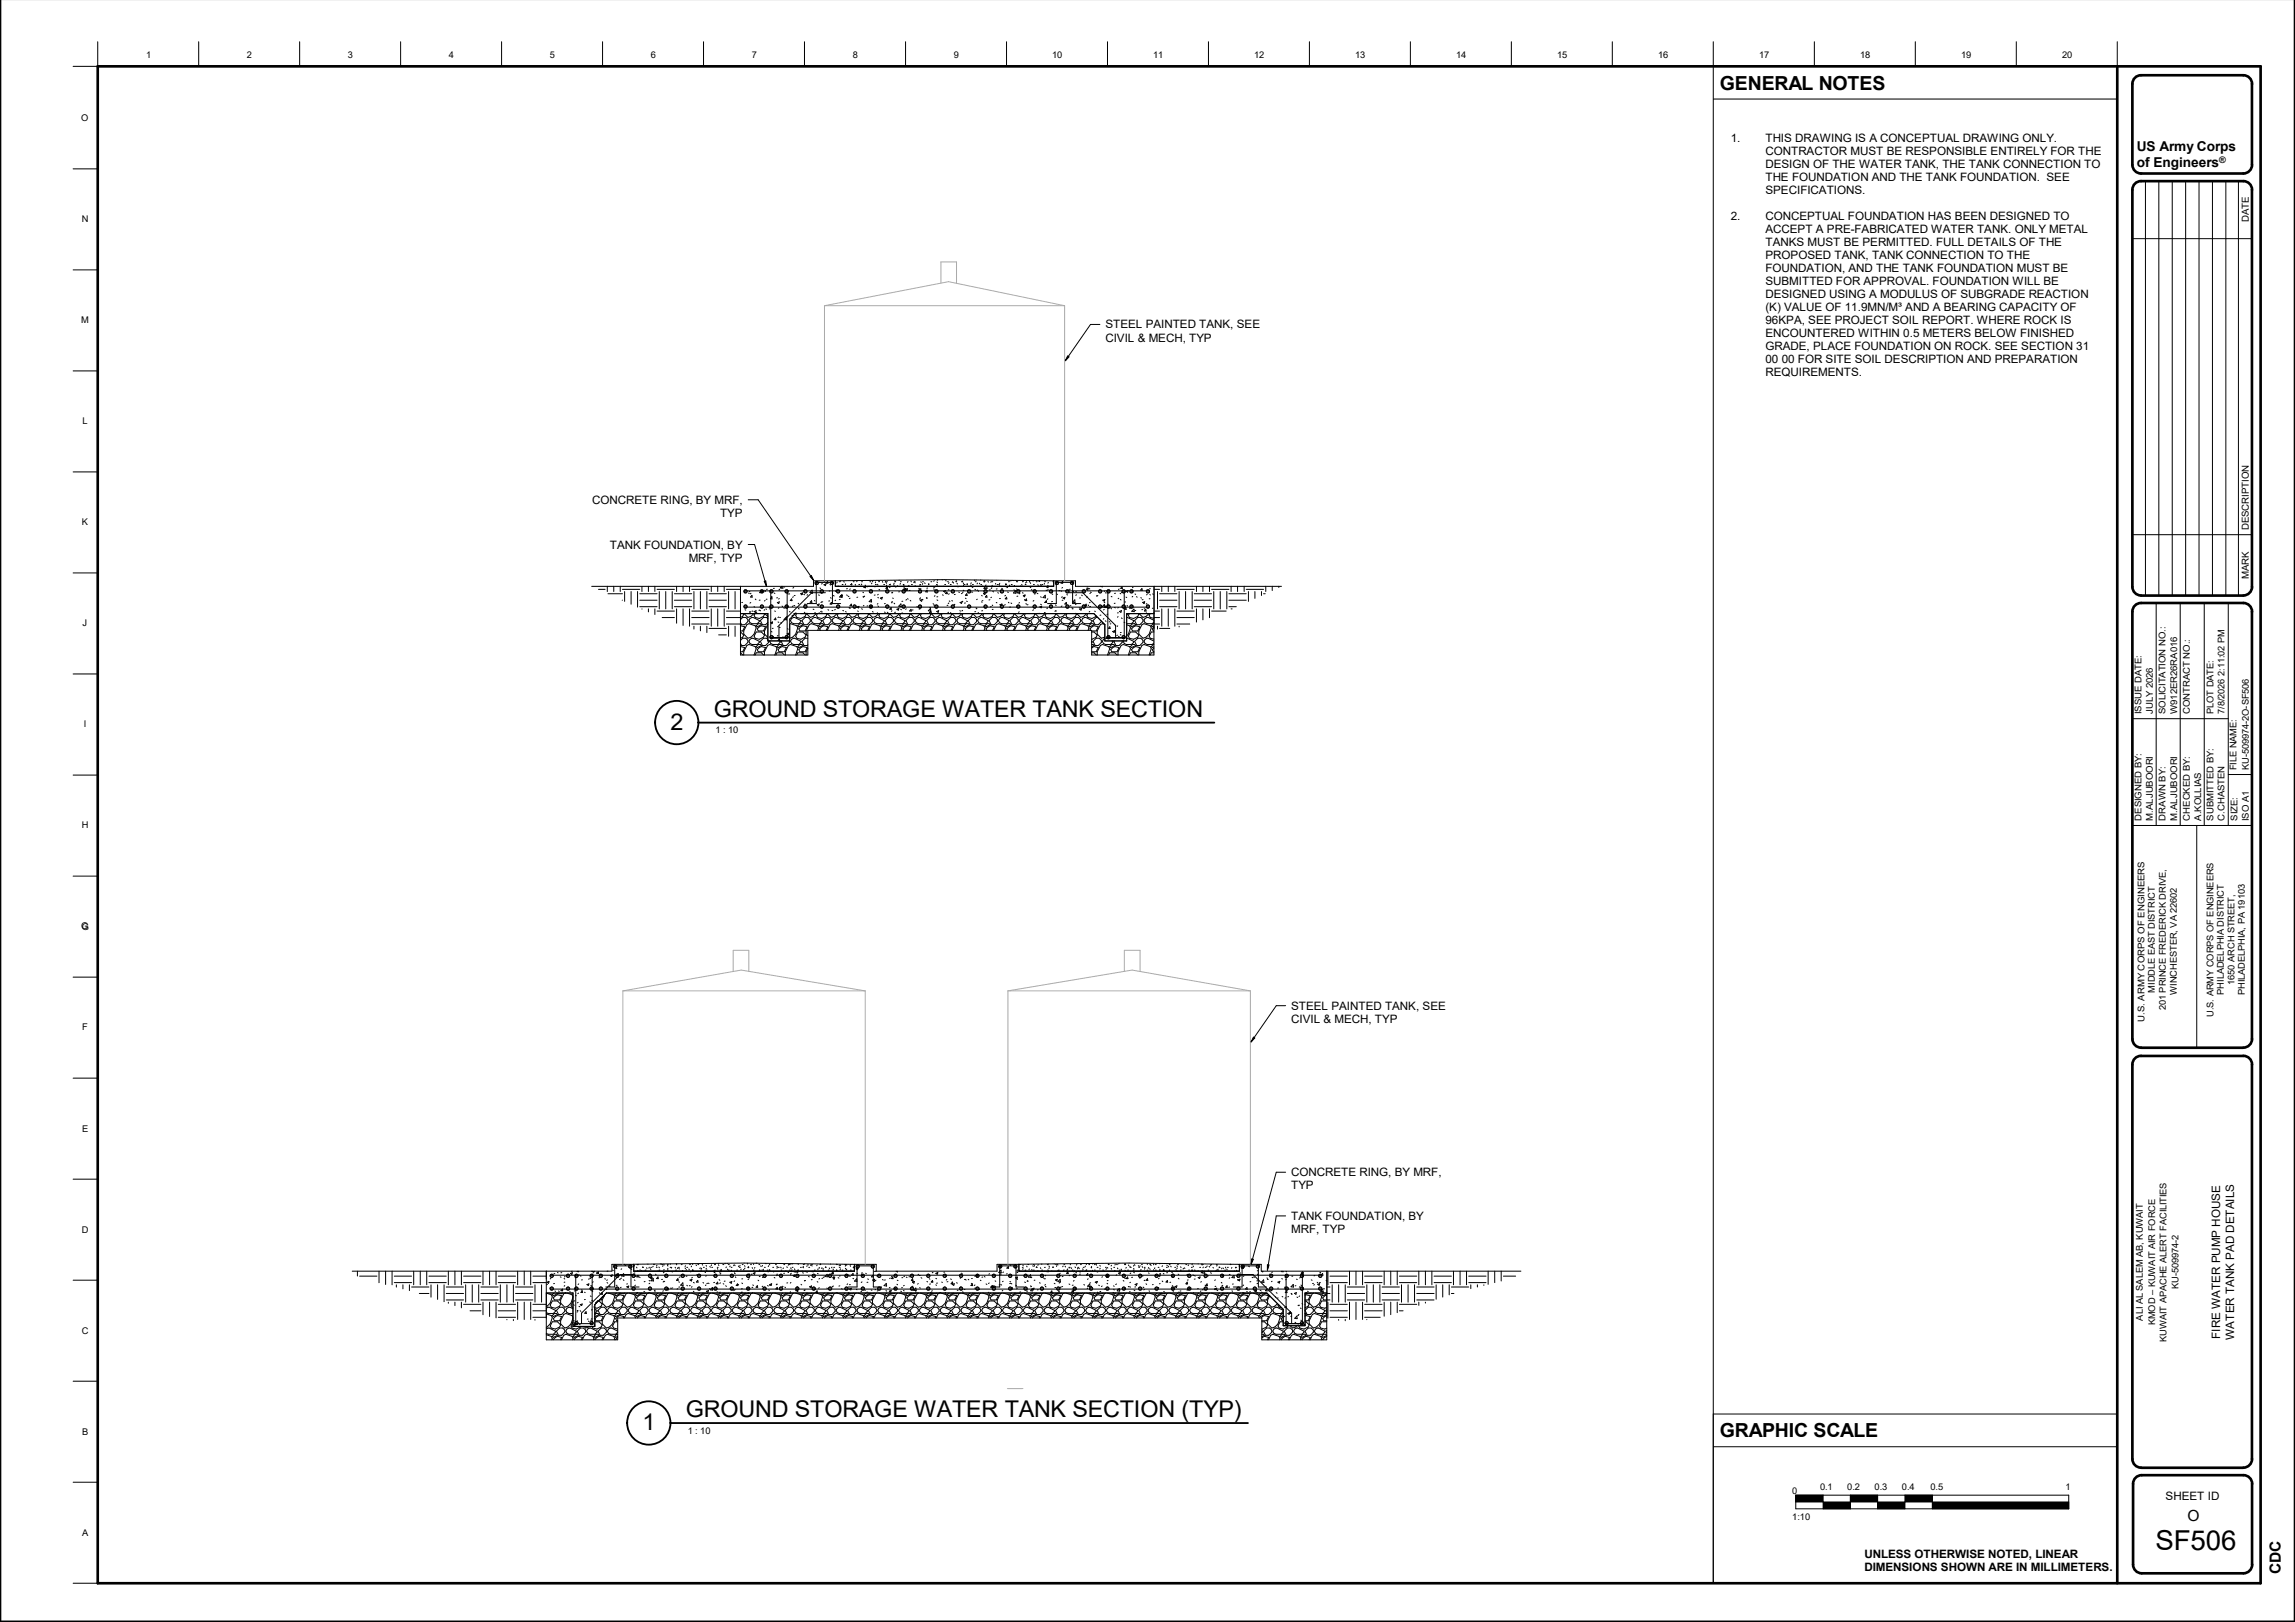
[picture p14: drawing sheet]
<svg xmlns="http://www.w3.org/2000/svg" width="841mm" height="594mm" viewBox="0 0 841 594" stroke-linecap="round" stroke-linejoin="round" font-family="sans-serif">
<defs><g id="words">
<text font-size="10.1" x="789.9" y="567.7">SF506</text>
<g font-size="8.5">
<text x="261.6" y="262.7">GROUND STORAGE WATER TANK SECTION</text>
<text x="245.7" y="267.4">2</text>
<text x="251.3" y="519.2">GROUND STORAGE WATER TANK SECTION (TYP)</text>
<text x="235.5" y="523.9">1</text>
</g>
<g font-size="7.1">
<text x="630.3" y="32.9">GENERAL NOTES</text>
<text x="630.3" y="526.5">GRAPHIC SCALE</text>
</g>
<g font-size="5.6">
<text x="801.7" y="557.2">O</text>
<text x="835.9" y="576.4" transform="rotate(-90 835.9 576.4)">CDC</text>
</g>
<g font-size="5">
<text x="783.1" y="55.2">US Army Corps</text>
<text x="783.1" y="61.1">of Engineers</text>
</g>
<g font-size="4.3">
<text x="813.6" y="490.3" transform="rotate(-90 813.6 490.3)">FIRE WATER PUMP HOUSE</text>
<text x="818.7" y="490.8" transform="rotate(-90 818.7 490.8)">WATER TANK PAD DETAILS</text>
</g>
<g font-size="4.2">
<text x="634.3" y="51.9">1.</text>
<text x="647" y="51.9">THIS DRAWING IS A CONCEPTUAL DRAWING ONLY.</text>
<text x="647" y="56.7">CONTRACTOR MUST BE RESPONSIBLE ENTIRELY FOR THE</text>
<text x="647" y="61.5">DESIGN OF THE WATER TANK, THE TANK CONNECTION TO</text>
<text x="647" y="66.2">THE FOUNDATION AND THE TANK FOUNDATION. SEE</text>
<text x="647" y="71">SPECIFICATIONS.</text>
<text x="634.3" y="80.5">2.</text>
<text x="647" y="80.5">CONCEPTUAL FOUNDATION HAS BEEN DESIGNED TO</text>
<text x="647" y="85.3">ACCEPT A PRE-FABRICATED WATER TANK. ONLY METAL</text>
<text x="647" y="90">TANKS MUST BE PERMITTED. FULL DETAILS OF THE</text>
<text x="647" y="94.8">PROPOSED TANK, TANK CONNECTION TO THE</text>
<text x="647" y="99.6">FOUNDATION, AND THE TANK FOUNDATION MUST BE</text>
<text x="647" y="104.3">SUBMITTED FOR APPROVAL. FOUNDATION WILL BE</text>
<text x="647" y="109.1">DESIGNED USING A MODULUS OF SUBGRADE REACTION</text>
<text x="647" y="113.8">(K) VALUE OF 11.9MN/M³ AND A BEARING CAPACITY OF</text>
<text x="647" y="118.6">96KPA, SEE PROJECT SOIL REPORT. WHERE ROCK IS</text>
<text x="405.1" y="120.3">STEEL PAINTED TANK, SEE</text>
<text x="405.1" y="125.1">CIVIL &amp; MECH, TYP</text>
<text x="647" y="123.4">ENCOUNTERED WITHIN 0.5 METERS BELOW FINISHED</text>
<text x="647" y="128.1">GRADE, PLACE FOUNDATION ON ROCK. SEE SECTION 31</text>
<text x="647" y="132.9">00 00 FOR SITE SOIL DESCRIPTION AND PREPARATION</text>
<text x="647" y="137.7">REQUIREMENTS.</text>
<text x="217" y="184.5">CONCRETE RING, BY MRF,</text>
<text x="263.9" y="189.3">TYP</text>
<text x="223.5" y="200.9">TANK FOUNDATION, BY</text>
<text x="252.4" y="205.7">MRF, TYP</text>
<text x="473.2" y="369.8">STEEL PAINTED TANK, SEE</text>
<text x="473.2" y="374.6">CIVIL &amp; MECH, TYP</text>
<text x="473.2" y="430.8">CONCRETE RING, BY MRF,</text>
<text x="473.2" y="435.6">TYP</text>
<text x="473.2" y="446.8">TANK FOUNDATION, BY</text>
<text x="473.2" y="451.6">MRF, TYP</text>
<text x="793.6" y="549.4">SHEET ID</text>
<text x="683.2" y="570.6">UNLESS OTHERWISE NOTED, LINEAR</text>
<text x="683.2" y="575.6">DIMENSIONS SHOWN ARE IN MILLIMETERS.</text>
</g>
<g font-size="3.5">
<text x="824.1" y="81.2" transform="rotate(-90 824.1 81.2)">DATE</text>
<text x="824.1" y="194.2" transform="rotate(-90 824.1 194.2)">DESCRIPTION</text>
<text x="824.1" y="212" transform="rotate(-90 824.1 212)">MARK</text>
</g>
<g font-size="3.4">
<text x="53.5" y="21.3">1</text>
<text x="90.5" y="21.3">2</text>
<text x="127.5" y="21.3">3</text>
<text x="164.5" y="21.3">4</text>
<text x="201.5" y="21.3">5</text>
<text x="238.5" y="21.3">6</text>
<text x="275.5" y="21.3">7</text>
<text x="312.5" y="21.3">8</text>
<text x="349.5" y="21.3">9</text>
<text x="385.6" y="21.3">10</text>
<text x="422.6" y="21.3">11</text>
<text x="459.7" y="21.3">12</text>
<text x="496.7" y="21.3">13</text>
<text x="533.7" y="21.3">14</text>
<text x="570.7" y="21.3">15</text>
<text x="607.7" y="21.3">16</text>
<text x="644.7" y="21.3">17</text>
<text x="681.7" y="21.3">18</text>
<text x="718.7" y="21.3">19</text>
<text x="755.7" y="21.3">20</text>
<text x="29.8" y="44.4">O</text>
<text x="29.9" y="81.4">N</text>
<text x="29.8" y="118.4">M</text>
<text x="30.2" y="155.4">L</text>
<text x="30" y="192.4">K</text>
<text x="30.3" y="229.4">J</text>
<text x="784.8" y="261.5" transform="rotate(-90 784.8 261.5)">ISSUE DATE:</text>
<text x="788.9" y="261.5" transform="rotate(-90 788.9 261.5)">JULY 2026</text>
<text x="793.6" y="261.5" transform="rotate(-90 793.6 261.5)">SOLICITATION NO.:</text>
<text x="797.8" y="261.5" transform="rotate(-90 797.8 261.5)">W912ER26RA016</text>
<text x="802.4" y="261.5" transform="rotate(-90 802.4 261.5)">CONTRACT NO.:</text>
<text x="811.1" y="261.5" transform="rotate(-90 811.1 261.5)">PLOT DATE:</text>
<text x="815.2" y="261.5" transform="rotate(-90 815.2 261.5)">7/8/2026 2:11:02 PM</text>
<text x="30.7" y="266.4">I</text>
<text x="262.2" y="268.6">1 : 10</text>
<text x="819.6" y="282.1" transform="rotate(-90 819.6 282.1)">FILE NAME:</text>
<text x="824.1" y="282.1" transform="rotate(-90 824.1 282.1)">KU-509974-2O-SF506</text>
<text x="29.9" y="303.4">H</text>
<text x="784.8" y="300.5" transform="rotate(-90 784.8 300.5)">DESIGNED BY:</text>
<text x="788.9" y="300.5" transform="rotate(-90 788.9 300.5)">M.ALJUBOORI</text>
<text x="793.6" y="300.5" transform="rotate(-90 793.6 300.5)">DRAWN BY:</text>
<text x="797.8" y="300.5" transform="rotate(-90 797.8 300.5)">M.ALJUBOORI</text>
<text x="802.4" y="300.5" transform="rotate(-90 802.4 300.5)">CHECKED BY:</text>
<text x="806.6" y="300.5" transform="rotate(-90 806.6 300.5)">A.KOLLIAS</text>
<text x="811.1" y="300.5" transform="rotate(-90 811.1 300.5)">SUBMITTED BY:</text>
<text x="815.2" y="300.5" transform="rotate(-90 815.2 300.5)">C.CHASTEN</text>
<text x="820" y="300.5" transform="rotate(-90 820 300.5)">SIZE:</text>
<text x="824.1" y="300.7" transform="rotate(-90 824.1 300.7)">ISO A1</text>
<text x="29.8" y="340.4">G</text>
<text x="789.7" y="363.5" transform="rotate(-90 789.7 363.5)">MIDDLE EAST DISTRICT</text>
<text x="797.8" y="364.4" transform="rotate(-90 797.8 364.4)">WINCHESTER, VA 22602</text>
<text x="815" y="364.3" transform="rotate(-90 815 364.3)">PHILADELPHIA DISTRICT</text>
<text x="818.8" y="360.7" transform="rotate(-90 818.8 360.7)">1650 ARCH STREET,</text>
<text x="822.6" y="364.4" transform="rotate(-90 822.6 364.4)">PHILADELPHIA, PA 19103</text>
<text x="793.7" y="370" transform="rotate(-90 793.7 370)">201 PRINCE FREDERICK DRIVE,</text>
<text x="30.1" y="377.4">F</text>
<text x="785.8" y="374.3" transform="rotate(-90 785.8 374.3)">U.S. ARMY CORPS OF ENGINEERS</text>
<text x="811.1" y="372.4" transform="rotate(-90 811.1 372.4)">U.S. ARMY CORPS OF ENGINEERS</text>
<text x="30.1" y="414.4">E</text>
<text x="29.9" y="451.4">D</text>
<text x="798.3" y="472.2" transform="rotate(-90 798.3 472.2)">KU-509974-2</text>
<text x="785.2" y="483.7" transform="rotate(-90 785.2 483.7)">ALI AL SALEM AB, KUWAIT</text>
<text x="789.7" y="485.4" transform="rotate(-90 789.7 485.4)">KMOD – KUWAIT AIR FORCE</text>
<text x="30" y="488.6">C</text>
<text x="794" y="491.5" transform="rotate(-90 794 491.5)">KUWAIT APACHE ALERT FACILITIES</text>
<text x="30.1" y="525.5">B</text>
<text x="252" y="525.1">1 : 10</text>
<text x="667" y="545.8">0.1</text>
<text x="677" y="545.8">0.2</text>
<text x="687" y="545.8">0.3</text>
<text x="697" y="545.8">0.4</text>
<text x="707.4" y="545.8">0.5</text>
<text x="757" y="545.8">1</text>
<text x="656.8" y="547.1">0</text>
<text x="656.8" y="556.6">1:10</text>
<text x="30.1" y="562.5">A</text>
</g>
<text font-size="3.3" x="813.3" y="59.6">®</text>
</g></defs>
<g fill="#7f7f7f">
<path d="M201.6 466.7h1.2v1.2h-1.2z"/>
<path d="M201.6 471.4h1.2v1.1h-1.2z"/>
<path d="M207.6 466.7h1.2v1.2h-1.2z"/>
<path d="M207.6 471.4h1.2v1.1h-1.2z"/>
<path d="M216.2 466.7h1.2v1.1h-1.2z"/>
<path d="M216.2 471.4h1.2v1.1h-1.2z"/>
<path d="M219.6 466.7h1.2v1.2h-1.2z"/>
<path d="M219.6 471.4h1.2v1.1h-1.2z"/>
<path d="M225.6 466.7h1.2v1.2h-1.2z"/>
<path d="M225.6 471.4h1.2v1.1h-1.2z"/>
<path d="M231.6 466.7h1.2v1.2h-1.2z"/>
<path d="M231.6 471.4h1.2v1.1h-1.2z"/>
<path d="M237.6 466.7h1.2v1.2h-1.2z"/>
<path d="M237.6 471.4h1.2v1.1h-1.2z"/>
<path d="M243.6 466.7h1.2v1.2h-1.2z"/>
<path d="M243.6 471.4h1.2v1.1h-1.2z"/>
<path d="M249.6 466.7h1.2v1.2h-1.2z"/>
<path d="M249.6 471.4h1.2v1.1h-1.2z"/>
<path d="M255.6 466.7h1.2v1.2h-1.2z"/>
<path d="M255.6 471.4h1.2v1.1h-1.2z"/>
<path d="M261.6 466.7h1.2v1.2h-1.2z"/>
<path d="M261.6 471.4h1.2v1.1h-1.2z"/>
<path d="M267.6 466.7h1.2v1.2h-1.2z"/>
<path d="M267.6 471.4h1.2v1.1h-1.2z"/>
<path d="M273.6 466.7h1.2v1.2h-1.2z"/>
<path d="M273.6 471.4h1.2v1.1h-1.2z"/>
<path d="M279.6 466.7h1.2v1.2h-1.2z"/>
<path d="M279.6 471.4h1.2v1.1h-1.2z"/>
<path d="M285.6 466.7h1.2v1.2h-1.2z"/>
<path d="M285.6 471.4h1.2v1.1h-1.2z"/>
<path d="M291.6 466.7h1.2v1.2h-1.2z"/>
<path d="M291.6 471.4h1.2v1.1h-1.2z"/>
<path d="M297.6 466.7h1.2v1.2h-1.2z"/>
<path d="M297.6 471.4h1.2v1.1h-1.2z"/>
<path d="M303.6 466.7h1.2v1.2h-1.2z"/>
<path d="M303.6 471.4h1.2v1.1h-1.2z"/>
<path d="M309.6 466.7h1.2v1.2h-1.2z"/>
<path d="M309.6 471.4h1.2v1.1h-1.2z"/>
<path d="M315.6 466.7h1.2v1.2h-1.2z"/>
<path d="M315.6 471.4h1.2v1.1h-1.2z"/>
<path d="M321.6 466.7h1.2v1.2h-1.2z"/>
<path d="M321.6 471.4h1.2v1.1h-1.2z"/>
<path d="M483.2 466.7h1.2v1.2h-1.2z"/>
<path d="M483.2 471.4h1.2v1.1h-1.2z"/>
<path d="M465.2 466.7h1.2v1.2h-1.2z"/>
<path d="M465.2 471.4h1.2v1.1h-1.2z"/>
<path d="M459.2 471.4h1.2v1.1h-1.2z"/>
<path d="M453.2 466.7h1.2v1.2h-1.2z"/>
<path d="M453.2 471.4h1.2v1.1h-1.2z"/>
<path d="M447.3 466.7h1.1v1.2h-1.1z"/>
<path d="M447.3 471.4h1.1v1.1h-1.1z"/>
<path d="M441.2 466.7h1.2v1.2h-1.2z"/>
<path d="M441.2 471.4h1.2v1.1h-1.2z"/>
<path d="M435.2 466.7h1.2v1.2h-1.2z"/>
<path d="M435.2 471.4h1.2v1.1h-1.2z"/>
<path d="M429.2 466.7h1.2v1.2h-1.2z"/>
<path d="M429.2 471.4h1.2v1.1h-1.2z"/>
<path d="M423.2 466.7h1.2v1.2h-1.2z"/>
<path d="M423.2 471.4h1.2v1.1h-1.2z"/>
<path d="M417.2 466.7h1.2v1.2h-1.2z"/>
<path d="M417.2 471.4h1.2v1.1h-1.2z"/>
<path d="M411.2 466.7h1.2v1.2h-1.2z"/>
<path d="M411.2 471.4h1.2v1.1h-1.2z"/>
<path d="M405.2 466.7h1.2v1.2h-1.2z"/>
<path d="M405.2 471.4h1.2v1.1h-1.2z"/>
<path d="M399.2 466.7h1.2v1.2h-1.2z"/>
<path d="M399.2 471.4h1.2v1.1h-1.2z"/>
<path d="M393.2 466.7h1.2v1.2h-1.2z"/>
<path d="M393.2 471.4h1.2v1.1h-1.2z"/>
<path d="M387.2 466.7h1.2v1.2h-1.2z"/>
<path d="M387.2 471.4h1.2v1.1h-1.2z"/>
<path d="M381.2 466.7h1.2v1.2h-1.2z"/>
<path d="M381.2 471.4h1.2v1.1h-1.2z"/>
<path d="M375.2 466.7h1.2v1.2h-1.2z"/>
<path d="M375.2 471.4h1.2v1.1h-1.2z"/>
<path d="M327.6 466.7h1.2v1.2h-1.2z"/>
<path d="M327.6 471.4h1.2v1.1h-1.2z"/>
<path d="M333.6 466.7h1.2v1.2h-1.2z"/>
<path d="M333.6 471.4h1.2v1.1h-1.2z"/>
<path d="M339.6 466.7h1.2v1.2h-1.2z"/>
<path d="M339.6 471.4h1.2v1.1h-1.2z"/>
<path d="M345.6 466.7h1.2v1.2h-1.2z"/>
<path d="M345.6 471.4h1.2v1.1h-1.2z"/>
<path d="M351.6 466.7h1.2v1.2h-1.2z"/>
<path d="M351.6 471.4h1.2v1.1h-1.2z"/>
<path d="M357.6 466.7h1.2v1.2h-1.2z"/>
<path d="M357.6 471.4h1.2v1.1h-1.2z"/>
<path d="M363.6 466.7h1.2v1.2h-1.2z"/>
<path d="M363.6 471.4h1.2v1.1h-1.2z"/>
<path d="M369.6 466.7h1.2v1.2h-1.2z"/>
<path d="M369.6 471.4h1.2v1.1h-1.2z"/>
<path d="M210.7 466.7h1.1v1.2h-1.1z"/>
<path d="M210.7 471.4h1.1v1.1h-1.1z"/>
<path d="M216.2 484h1.2v1.2h-1.2z"/>
<path d="M210.7 484h1.1v1.2h-1.1z"/>
<path d="M476.5 466.7h1.2v1.2h-1.2z"/>
<path d="M476.5 471.4h1.2v1.1h-1.2z"/>
<path d="M470.9 466.7h1.2v1.2h-1.2z"/>
<path d="M470.9 471.4h1.2v1.1h-1.2z"/>
<path d="M476.5 484h1.2v1.2h-1.2z"/>
<path d="M470.9 484h1.2v1.2h-1.2z"/>
<path d="M460.3 463.3h1.3v1.1h-1.3z"/>
<path d="M454.8 463.3h1.2v1.1h-1.2z"/>
<path d="M371.5 463.3h1.2v1.1h-1.2z"/>
<path d="M365.9 463.3h1.3v1.1h-1.3z"/>
<path d="M319.2 463.3h1.2v1.1h-1.2z"/>
<path d="M313.7 463.3h1.2v1.1h-1.2z"/>
<path d="M230.4 463.3h1.2v1.1h-1.2z"/>
<path d="M224.8 463.3h1.3v1.1h-1.3z"/>
</g>
<g fill="#fff">
<path d="M232.2 462.6h80.9v3h-80.9z"/>
<path d="M373.4 462.6h80.8v3h-80.8z"/>
</g>
<g fill="none" stroke="#000" stroke-width=".37">
<path d="M131 465.6v1.8M131.8 467.4h6.3M138.9 465.6v4.2M141.3 465.6v4.9M143.7 465.6v5M144.5 469.8h6.3M144.5 467.4h6.3M145.2 470.6v.8M147.7 470.6v1.5M150 470.6v2.1M150.8 471.4h6.4M151.6 465.6v5"/>
<path d="M153.7 473.8h3.5M154 465.6v5M156.4 465.6v5M157.2 469.8h6.3M157.2 467.4h6.3M157.9 470.6v4.5M160.4 470.6v5.3M162.7 470.6v6.2M163.5 476.1h6.4M163.5 473.8h6.4M163.5 471.4h6.4M164.3 465.6v5"/>
<path d="M164.3 476.9v.5M166.7 465.6v5M166.7 476.9v1.3M169.1 465.6v5M169.1 476.9v2.1M169.9 477.7h6.3M169.9 469.8h6.3M169.9 467.4h6.3M170.6 470.6v6.3M173.1 470.6v6.3M175.4 470.6v6.3M176.2 476.1h6.4"/>
<path d="M176.2 473.8h6.4M176.2 471.4h6.4M177 465.6v5M177 476.9v4.6M179.4 465.6v5M179.4 476.9v5.3M181.8 465.6v5M181.8 476.9v5.8M182.6 477.7h6.3M182.6 469.8h6.3M182.6 467.4h6.3M183.3 470.6v6.3"/>
<path d="M185.8 470.6v6.3M188.1 470.6v6.3M188.9 476.1h6.4M188.9 473.8h6.4M188.9 471.4h6.4M189.7 465.6v5M189.7 476.9v6.4M192.1 465.6v5M192.1 476.9v6.4M194.5 465.6v5M194.5 476.9v6.4M195.3 477.7h4.9"/>
<path d="M195.3 469.8h4.9M195.3 467.4h4.9M196 470.6v6.3M198.5 470.6v6.3M200.2 479.1l1.1-.3 2.2 1.1v.4l-.7 .8h-1.9l-.7-.4M200.2 465.6v25.1h26.2v-8h236v8h23.8v-25.1M200.2 473.6h9.8v12.2h8v-8l4.2-4.2h242l6 6v6h8v-12h8M200.2 473.6l1.8 .6 .4 .8-.8 2.3-1.4 1.2M200.5 469.7l.7-.3-.2 .6zM200.6 470.5h-.3M200.8 469.3l.2 .2M201.8 471.6l-.3 .2"/>
<path d="M201.8 472.1h282.6M201.8 467.1h282.6M201.9 468.2l-.3 .2M202.4 476.5h1.9l1.1 1.1-.3 .8-1.6 .8-1.5-.4-.4-.8zM202.8 475.4l1.5-1.2 1.5 .4-.7 1.5h-1.9zM203 473.6l-.6 .6 .4 .4 1.5-.8-.3-.2M203.2 470.1l-.3 .1M203.3 466.5h-.3M203.3 472.8l.3 .2M204.3 466l.2 .2M204.6 473.6l.1 .2h1.1l.3-.2M204.7 472.8l.2 .2"/>
<path d="M205.1 478.8h1.1l.8 .8v.7l-1.2 1.2h-1.1l-.8-1.6zM205.3 467.7l.3 .1M205.9 466.1l-.4 .1M206.1 472.1l.1 .7-.6-.1zM206.7 468.2l.3 .3M207 470.9l-.3 .2M207 469.6h-.3M207.1 467.5l-.3 .2M207.3 473.6l-.7 .2-1.2 2.3v1.2l1.6 1.5 1.1-.4 1.2-1.1 .7-2.2M207.7 473.6l1.9 .6 .4 .7M208.8 473.1l.2 .1M209 466.4l.8-.3-.3 .7z"/>
<path d="M209.7 465.6l-.3 .1M210 479.3l-1.5-.5-.8 .4-.4 .7 .4 .8 .8 .4h1.5M210 476.6l-.7 1.4 .3 .8 .4 .1M210.2 477.9l.2 .2M210.6 471.8l.3 .2M210.7 476.5h-.4M210.7 467.9l.3 .1M210.8 472.8h-.4M210.9 474.4l.3 .2M211 467.1v17.7h6v-17.7M211.6 465.6l.5 .2-.1-.2M211.8 480h-.3"/>
<path d="M211.9 477l-.3 .2M212 473.6l-.3 .2M212.1 470.2l-.3 .3M212.2 478.5l.3 .1M212.2 466.9l-.2 .2M212.6 477.9l.8-.3-.3 .6zM212.6 467.2l.3 .2M213.3 472.4l-.3 .1M213.4 472.8l.1 .6h-.6zM213.4 468.8h-.3M214.2 473.3l.3 .2M214.5 476h-.3"/>
<path d="M215.1 470.5l.7-.3-.2 .6zM216 468.4l-.4 .1M216.1 476.8l.3 .3M216.2 468.1l.3 .2M216.3 474.6l.3 .3M216.5 470.8l.3 .2M217 465.6l.8 .2v-.2M217 479.6l-.3 .2M217.1 476.2l-.2 .2M217.2 471.9l-.4 .1M217.3 472.9l-.3 .2M217.4 469.5l-.3 .2"/>
<path d="M217.5 466.1l-.2 .2M217.6 478.7l.3 .2M218 479.1l-.1 .1M218 479.6l.8 .3v.4l-.8 .8M218.6 466.2l.2 .2M219.1 476.7l-.1-.3-.8 .8 .3 .1M219.2 465.8l.2 .6-.7-.1zM219.3 476.5l1.4 1.1-.4 .8-1.5 .8-.8-.2M219.6 473.5l.3 .2M219.8 468h-.3M220.3 478.8h1.1l.8 .8v.7l-1.1 1.2h-1.2l-.7-1.6zM220.6 475.1h.1"/>
<path d="M220.6 473.4l.2 .6h-.6zM220.9 474.9l-.6 1.2h-.6M221.2 474.6h.1M221.6 468.3l.3 .2M222 471.4h3.3v-7.8h5.9v7.8h3M222.4 473.6l-.3 .1M222.5 465.6h.1M222.5 472.1l-.3 .3M222.5 469.7l.2 .3M222.6 468.8l-.3 .2M222.9 473.6l2 .6 .4 .8-.8 2.3-1.1 1.1-1.2 .4-1.5-1.5v-1.2l1-2M223 479.2l1.1-.4 2.3 1.1v.4l-.8 .8h-1.9l-.7-.4-.4-.8z"/>
<path d="M223.6 471.1h-.3M223.6 467.2l.8-.3-.2 .7zM224.5 465.2l.2 .2M225.3 476.5h1.9l1.1 1.1-.4 .8-1.5 .8-1.5-.4-.4-.8zM225.6 475.4l1.6-1.2 1.5 .4-.8 1.5h-1.9zM225.8 464.5l.3 .2M225.9 473.6l-.6 .6 .3 .4 1.6-.8-.3-.2M226.1 470.7l-.3 .1M226.3 467.1h-.4M226.5 466.4l.2 .7-.6-.1zM227 468.5l.3 .2M227.4 473.6l.1 .2h1.2l.2-.2"/>
<path d="M227.6 471.5l-.3 .2M227.8 468.1l-.3 .2M227.8 464.7l-.2 .2M227.9 478.8h1.2l.7 .8v.7l-1.1 1.2h-1.2l-.7-1.6zM228.4 468.7l.2 .3M228.5 466.5l.1 1-.8-.2zM228.8 466.8h-.3M228.9 463.1h-.3M229 463.4l.3 .1M229.7 471.3l.7-.3-.2 .6zM230 470.2l-.3 .1M230 473.6l-.6 .2-1.1 2.3v1.2l1.5 1.5 1.2-.4 1.1-1.1 .8-2.3-.4-.8-2-.6"/>
<path d="M230.4 464.1l.3 .3M230.6 479.2l1.1-.4 2.3 1.1v.4l-.7 .8h-1.9l-.8-.4-.4-.8zM231.2 464.7l.3 .2M232 471.4a.59 .59 0 0 0-.3 .9 .59 .59 0 0 0 1 0 .59 .59 0 0 0-.4-.9M232.2 463.9h.1M232.2 463.9v.1M232.2 463.1h-8v2.5h-95.1M232.2 463l40.5-.4 40.4 .5v2.5h-80.9zM232.4 466.8h-5.2l-14.1 14.1v3.9M232.5 468.8l.2 .2M232.5 463.4l-.1 .3M232.7 466.3h-.4"/>
<path d="M232.9 470.7l-.3 .2M232.9 476.5h1.9l1.1 1.1-.4 .8-1.5 .8-1.5-.4-.4-.8zM233 467.4l-.3 .1M233.3 475.4l1.5-1.2 1.5 .4-.8 1.5h-1.9zM233.3 464.1l.1 .3M233.4 463.2h.3M233.5 473.6l-.6 .6 .4 .4 1.5-.8-.3-.2M233.7 473.4l-.3 .1M233.8 467.1l.1 .6h-.6zM233.8 465.3l-.2 .3M233.9 463l-.1 .3M234.3 467.7l.3 .3"/>
<path d="M234.4 465.2h.3M235 473.6l.2 .2h1.1l.3-.2M235.2 465.3l.1 .3M235.4 464.2h.4M235.5 478.8h1.2l.7 .8v.7l-1.1 1.2h-1.1l-.8-1.6zM235.5 464l.2 .3M236.1 465.4l-.1 .2M236.3 473.1h-.4M236.4 469.4h-.3M236.4 465.2h.4M236.9 464.3l.2 .3M237.4 463h.1"/>
<path d="M237.6 473.6l-.5 .2-1.2 2.3v1.2l1.5 1.5 1.2-.4 1.1-1.1 .8-2.3-.4-.8-1.9-.6M237.9 469l.3 .2M238 464.1l-.2 .3M238 473.4l-.3 .2M238.1 470l-.3 .2M238.2 466.6l-.2 .2M238.2 479.2l1.2-.4 2.2 1.1v.4l-.7 .8h-1.9l-.8-.4-.4-.8zM238.3 468l.7-.2-.2 .6zM238.3 464.7l.2 .3M238.5 464.2h.3M238.9 469.1h-.3M239.4 468.2l.1 1-.9-.2z"/>
<path d="M239.4 463.8l-.2 .3M239.5 463.2h.3M239.6 463l.1 .1M239.8 472.8l.3 .2M240.1 472.6h-.3M240.2 466.7l.3 .2M240.5 476.5h1.9l1.1 1.1-.3 .8-1.6 .8-1.5-.4-.4-.8zM240.5 464.2h.3M240.7 463.4l-.1 .3M240.9 475.4l1.5-1.2 1.5 .4-.7 1.5h-1.9zM241.1 465.5l.1 .1M241.1 467.7l.1 .6h-.6z"/>
<path d="M241.1 473.6l-.6 .6 .4 .4 1.5-.8-.3-.2M241.5 464.1l.1 .3M241.5 465.2h.4M242 463h.1M242.5 463.2h.4M242.7 473.6l.1 .2h1.1l.3-.2M242.8 468.6h-.4M243 463.5l-.2 .3M243.1 472.7l-.2 .2M243.2 478.8h1.1l.8 .8v.7l-1.2 1.2h-1.1l-.8-1.6zM243.2 469.3l-.2 .3M243.2 463l.2 .3"/>
<path d="M243.3 469.2l.3 .2M243.4 466l-.3 .2M243.4 464.9l-.2 .3M244.3 472.1l.7-.3-.2 .7zM244.6 463.2h.3M244.6 465.2h.3M244.6 463.4l.2 .3M244.8 464.6l-.2 .3M245.2 473.6l-.5 .2-1.2 2.3v1.2l1.6 1.5 1.1-.4 1.2-1.1 .7-2.3-.4-.8-1.9-.6M245.6 464.2h.3M245.7 462.9l-.1 .2M245.7 471.8l.3 .2"/>
<path d="M245.8 479.2l1.2-.4 2.3 1.1v.4l-.8 .8h-1.9l-.8-.4-.4-.8zM246.2 465.7l.2 .2M246.2 464.2l-.2 .3M246.5 471.7l-.3 .1M247.4 464.1l.2 .3M247.6 465.2h.3M247.6 465.6h.1M247.8 462.9l.1 .1M248 463l-.1 .3M248.1 476.5h1.9l1.2 1.1-.4 .8-1.5 .8-1.6-.4-.3-.8zM248.4 468.3l.1 .7-.6-.1zM248.4 472l-.3 .2"/>
<path d="M248.4 464.3l-.2 .3M248.5 468.6l-.3 .2M248.5 475.4l1.5-1.2 1.5 .4-.7 1.5h-1.9zM248.6 464.2h.4M248.7 469.5l.3 .1M248.8 473.6l-.7 .6 .4 .4 1.5-.8-.3-.2M248.8 464.5l.2 .3M249.1 471.4h-.3M249.2 467.7l-.3 .1M249.6 463.2h.4M250.2 465.3l-.1 .3M250.2 469.9l.1 .9-.9-.1z"/>
<path d="M250.3 473.6l.1 .2h1.1l.3-.2M250.8 478.8h1.1l.8 .8v.7l-1.2 1.2h-1.1l-.8-1.6zM251 464.4l.2 .3M251.2 463.6l-.2 .3M251.5 465l-.1 .3M251.7 470.7l.2 .3M251.7 464.2h.3M251.8 467.4h-.4M252.4 464.8l.2 .3M252.7 463.2h.3M252.9 468.8l.7-.2-.2 .6zM252.9 473.6l-.6 .2-1.1 2.3v1.2l1.5 1.5 1.1-.4 1.2-1.1 .7-2.3-.3-.8-2-.6"/>
<path d="M252.9 465.7l.3 .1M252.9 470.9h-.3M253.4 479.2l1.2-.4 2.3 1.1v.4l-.8 .8h-1.9l-.8-.4-.3-.8zM253.4 463.7l-.1 .3M253.6 471.3l-.2 .2M253.7 465.4l.1-.2 .2 .2M253.7 465.2h.3M253.7 462.9l.2 .3M253.7 467.9l-.3 .2M254.1 472.9l.2 .3M254.1 469.7l.3 .2M255.1 463.3l.1 .2"/>
<path d="M255.6 466.9h-.3M255.7 469l.1 .6h-.6zM255.7 476.5h1.9l1.2 1.1-.4 .8-1.5 .8-1.5-.4-.4-.8zM255.7 463.2h.4M256.1 475.4l1.5-1.2 1.6 .4-.8 1.5h-1.9zM256.4 473.6l-.7 .6 .4 .4 1.5-.8-.3-.2M256.6 464.4l-.1 .3M256.8 465.2h.3M257 464.5l.1 .3M257.3 463.1l.2 .3M257.6 469.7l.3 .2M257.8 464.2h.3"/>
<path d="M257.9 473.6l.1 .2h1.2l.2-.2M258.3 465.9l.3 .2M258.4 478.8h1.1l.8 .8v.7l-1.1 1.2h-1.2l-.7-1.6zM258.7 470.6l-.2 .2M258.7 463.5l.2 .3M258.8 465.2h.3M258.9 467.2l-.3 .2M258.9 464.5l-.2 .3M258.9 472.9l.7-.2-.2 .6zM259.3 470l-.3 .1M259.5 469.9l.3 .2M260 471.9l.3 .3"/>
<path d="M260.1 463.8l.2 .3M260.5 473.6l-.6 .2-1.1 2.3v1.2l1.5 1.5 1.2-.4 1.1-1.1 .8-2.3-.4-.8-2-.6M260.8 463.3l-.2 .2M260.8 464.2h.4M261.1 471.6l.1 .9-.9-.1zM261.1 479.2l1.1-.4 2.3 1.1v.4l-.8 .8h-1.9l-.7-.4-.4-.8zM261.4 465.6h.1M261.4 465.6l.5 .3 .1-.3M261.8 463.2h.4M261.9 469.7l-.4 .1M262 466l-.3 .1M262 465.2l-.1 .3"/>
<path d="M262.2 462.9l-.2 .3M262.8 464.2h.4M262.9 464.6l.2 .3M263 469.6l.1 .6h-.6zM263.1 473.2h-.4M263.3 463.2l.1 .3M263.4 476.5h1.9l1.1 1.1-.4 .8-1.5 .8-1.5-.4-.4-.8zM263.4 462.7v.1M263.5 468.7l.3 .2M263.7 466.1l.3 .2M263.7 475.4l1.6-1.2 1.5 .4-.8 1.5h-1.9zM263.9 465.2h.3"/>
<path d="M263.9 473.2l-.3 .3M264 473.6l-.6 .6 .3 .4 1.6-.8-.3-.2M264 469.9l-.3 .2M264.2 466.5l-.3 .2M264.3 464.9l.2 .3M264.3 465.3l-.2 .3M264.5 465.7l-.3 .1M264.9 463.2h.3M265 470.2l.3 .1M265.5 473.6l.1 .2h1.2l.2-.2M265.7 469.2l-.3 .1M265.8 462.7l-.2 .2"/>
<path d="M265.9 470.9l.3 .3M266 478.8h1.2l.7 .8v.7l-1.1 1.2h-1.2l-.7-1.6zM266.2 464l-.2 .3M266.5 462.7l.1 .2M266.6 464.8l.1 .3M266.9 463.2h.4M266.9 465.2h.4M267.5 469.6l.7-.2-.2 .6zM267.6 463.7l-.2 .3M267.9 464.2h.4M267.9 465.2l.2 .3M268.1 473.6l-.6 .2-1.1 2.3v1.2l1.5 1.5 1.2-.4 1.1-1.1 .8-2.3-.4-.8-2-.6"/>
<path d="M268.7 479.2l1.1-.4 2.3 1.1v.4l-.7 .8h-1.9l-.8-.4-.4-.8zM269 463.3l-.2 .3M269.1 472.5l-.2 .2M269.2 466.3l.3 .3M269.2 463.3l.2 .3M269.2 469.1l-.2 .2M269.4 465.8l-.3 .2M269.5 467.7l.2 .2M269.5 472.4h-.3M270 465.2h.3M270.3 470.2l.1 .7-.6-.1zM270.4 470.4l.3 .2"/>
<path d="M270.6 463.7l.2 .3M271 476.5h1.9l1.1 1.1-.4 .8-1.5 .8-1.5-.4-.4-.8zM271 464.2h.3M271.2 463.4l-.1 .3M271.4 475.4l1.5-1.2 1.5 .4-.8 1.5h-1.9zM271.6 464.8l-.2 .3M271.9 469.9l.2 .3M271.9 473.6v-.4l-.9 1 .4 .4 1.5-.8-.3-.2M272 463.2h.3M272 472l-.3 .1M272.2 468.4h-.4M272.5 464.9l.1 .3"/>
<path d="M272.8 463.5l.2 .3M273 464.4l-.2 .3M273.1 473.6l.2 .2h1.1l.3-.2M273.6 478.8h1.2l.7 .8v.7l-1.1 1.2h-1.1l-.8-1.6zM274 473.6h.2M274 462.7l-.1 .3M274.2 471.8l-.2 .3M274.2 463.9l.2 .3h-.4M274.4 468.5l-.3 .2M274.4 464.1l-.2 .3M274.6 466.6l.3 .2M274.7 468l-.3 .1"/>
<path d="M275 463.2h.4M275.4 466.6l.2 .3M275.6 464.3l.2 .3M275.7 473.6l-.5 .2-1.2 2.3v1.2l1.5 1.5 1.2-.4 1.1-1.1 .8-2.3-.4-.8-1.9-.6M275.8 473.5l.1 .1M275.8 470.6l.3 .2M275.9 471.5l-.4 .1M276 466.4l.7-.3-.2 .6zM276.1 465.2h.3M276.3 462.8l-.2 .3M276.3 479.2l1.2-.4 2.2 1.1v.4l-.7 .8h-1.9l-.8-.4-.4-.8zM276.6 464.2l-.1 .3"/>
<path d="M277 462.7h.1M277.5 470.9l.2 .6h-.6zM277.8 468.9l.2 .2M278 465.6h.1M278.1 463.2h.3M278.4 465l.2 .3M278.4 465.2l-.1 .3M278.6 467.5l-.4 .1M278.6 476.5h1.9l1.1 1.1-.3 .8-1.6 .8-1.5-.4-.4-.8zM278.8 463.6l.1 .3M279 475.4l1.5-1.2 1.5 .4-.7 1.5h-1.9zM279.1 465.2h.3"/>
<path d="M279.2 473.6l-.6 .6 .4 .4 1.5-.8-.3-.2M279.4 463.5l-.1 .3M279.5 471.1l-.2 .2M279.7 467.7l-.3 .2M279.8 465.4l.1 .2M279.8 464.9l-.2 .3M280 466.8l.3 .2M280.1 464.2h.4M280.6 462.7l.1 .2M280.8 473.6l.1 .2h1.1l.3-.2M281.1 465.2h.4M281.3 470.8l.3 .2"/>
<path d="M281.3 478.8h1.1l.8 .8v.7l-1.2 1.2h-1.1l-.8-1.6zM281.3 465.6l.2 .3M281.7 472.4l.2 .3M281.7 463.6l-.2 .3M281.9 463l.2 .3M282.1 470.5l.7-.3-.2 .6zM282.1 465.3l.1 .2M282.1 465l-.2 .3M282.3 470.7h-.4M283.2 464.2h.3M283.3 465.7l.2 .2M283.3 473.6l-.5 .2-1.2 2.3v1.2l1.6 1.5 1.1-.4 1.2-1.1 .7-2.3-.4-.8-1.9-.6"/>
<path d="M283.7 467.9l.3 .2M283.9 479.2l1.2-.4 2.3 1.1v.4l-.8 .8h-1.9l-.8-.4-.4-.8zM284.2 463.2h.3M284.7 463.8l.2 .2M284.7 470.4l-.2 .2M284.8 471.5l.1 .6h-.5zM284.8 470.3l-.3 .1M284.9 467l-.3 .2M284.9 464.2l-.2 .3M284.9 466.7h-.3M285.2 464.2h.3M285.4 467.1l.3 .1"/>
<path d="M286.1 464.1l.2 .3M286.2 476.5h1.9l1.2 1.1-.4 .8-1.5 .8-1.6-.4-.3-.8zM286.2 465.2h.4M286.6 475.4l1.5-1.2 1.5 .4-.7 1.5h-1.9zM286.7 471.1l.3 .2M286.9 473.6l-.7 .6 .4 .4 1.5-.8-.2-.2M287.1 464.4l-.2 .3M287.2 463.2h.4M287.5 466.3l-.3 .1M287.6 471.4l.3 .2M288 465.4l.1 .2M288.3 464l.2 .3"/>
<path d="M288.4 473.6l.1 .2h1.1l.3-.2M288.7 469.9h-.4M288.7 465.9l.3 .2M288.9 478.8h1.1l.8 .8v.7l-1.2 1.2h-1.1l-.8-1.6zM289 463.1l-.2 .3M289.3 463.2h.3M289.3 465.2h.3M289.6 466.9l.3 .2M289.7 473.1l-.2 .2M289.7 464.4l.2 .3M289.9 469.7l-.3 .2M290 466.3l-.3 .3"/>
<path d="M290.2 465l-.1 .3M290.3 464.2h.3M290.4 462.8l-.2 .2M290.6 467.2l.7-.3-.2 .6zM290.8 467.3l.3 .1M291 473.6l-.6 .2-1.1 2.3v1.2l1.5 1.5 1.1-.4 1.2-1.1 .7-2.3-.3-.8-2-.6M291.1 464.7l.2 .3M291.3 465.8l-.3 .1M291.5 479.2l1.2-.4 2.3 1.1v.4l-.8 .8h-1.9l-.8-.4-.3-.8zM291.7 465.6l-.2 .2 .9 .2-.1-.4M292.1 471.3l.3 .2M292.1 472.1l.1 .7-.6-.1z"/>
<path d="M292.3 465.2h.4M292.4 462.8l.2 .3M292.4 473h-.3M292.5 465.2l-.1 .3M293.3 464.2h.4M293.5 470.4l.3 .2M293.8 476.5h1.9l1.2 1.1-.4 .8-1.5 .8-1.5-.4-.4-.8zM293.9 465.5l.1 .1M294.1 466.1l.3 .2M294.2 475.4l1.5-1.2 1.6 .4-.8 1.5h-1.9zM294.3 464.1l.1 .3M294.3 463.2h.4"/>
<path d="M294.4 463.9l-.1 .3M294.5 473.6l-.7 .6 .4 .4 1.5-.8-.2-.2M294.8 462.9v.1M295 472.7h-.4M295 472.4l-.2 .2M295.1 469l-.3 .1M295.1 469l-.2 .2M295.3 465.6l-.3 .2M295.6 465.8l.2 .2M295.8 463.5l-.1 .3M296 473.6l.1 .2h1.2l.2-.2M296 463l.2 .3"/>
<path d="M296.3 467.5l.2 .2M296.4 464.2h.3M296.5 478.8h1.1l.8 .8v.7l-1.1 1.2h-1.2l-.7-1.6zM296.7 471.3l.7-.3-.2 .6zM297.2 463.2l-.2 .3M297.4 463.2h.3M297.4 463.4l.2 .3M297.5 471.6l.3 .1M297.6 465.6l-.1 .2h.6v-.2M297.6 468.7h-.3M298.4 465.2h.3M298.6 473.6l-.6 .2-1.1 2.3v1.2l1.5 1.5 1.2-.4 1.1-1.1 .8-2.3-.4-.8-2-.6"/>
<path d="M298.8 472.1l-.3 .1M299.2 479.2l1.1-.4 2.3 1.1v.4l-.8 .8h-1.9l-.7-.4-.4-.8zM299.4 472.8l.2 .6h-.7zM299.5 469.4l.2 .2M299.5 463.3l-.2 .3M299.6 466.4l.2 .2M299.8 464.7l-.1 .3M300.2 464.2l.2 .3M300.2 471.6l-.2 .2M300.4 468.2l-.3 .3M300.4 463.2h.4M300.7 462.9v.2"/>
<path d="M301.2 464.3l-.1 .3M301.5 476.5h1.9l1.1 1.1-.4 .8-1.5 .8-1.5-.4-.4-.8zM301.5 465.2h.3M301.5 468.2h-.3M301.6 464.6l.2 .2M301.7 467.7l.3 .2M301.8 475.4l1.6-1.2 1.5 .4-.8 1.5h-1.9zM302.1 473.6l-.6 .6 .3 .4 1.6-.8-.3-.2M302.3 467.5l.8-.8 .1 1zM302.5 464.2h.3M302.6 463.9l-.2 .3M303 471.8l.2 .1"/>
<path d="M303.5 465.2h.3M303.6 473.6l.1 .2h1.2l.2-.2M303.9 464.4l.1 .3M304.1 478.8h1.2l.7 .8v.7l-1.1 1.2h-1.2l-.7-1.6zM304.3 463h.1M304.9 464.1l-.2 .3M305 466.6l.3 .2M305.2 468l.7-.3-.2 .7zM305.2 471.3h-.3M305.3 464.8l.1 .3M305.3 465.5l-.1 .1M305.3 465.8l.1 .6h-.6z"/>
<path d="M305.4 471l-.3 .2M305.4 468.4l.2 .2M305.5 467.6l-.3 .2M305.5 464.2h.4M306.2 473.6l-.6 .2-1.1 2.3v1.2l1.5 1.5 1.2-.4 1.1-1.1 .8-2.3-.4-.8-2-.8-.1 .2M306.5 465.4l.1-.2 .2 .3M306.5 463.2h.4M306.6 463l.1 .2M306.8 479.2l1.1-.4 2.3 1.1v.4l-.7 .8h-1.9l-.8-.4-.4-.8zM307.1 468l.3 .1M307.6 464.2h.3M307.6 463.3l-.1 .3"/>
<path d="M307.8 471h-.4M307.9 467.3l-.3 .1M307.9 463.3l.2 .2M308 464.7l-.2 .3M308.4 472l.3 .2M308.6 465.2h.3M309.1 476.5h1.9l1.1 1.1-.4 .8-1.5 .8-1.5-.4-.4-.8zM309.5 475.4l1.5-1.2 1.5 .4-.8 1.5h-1.9zM309.6 463.2h.3M309.7 473.6l-.6 .6 .4 .4 1.5-.8-.3-.2M309.8 464.5l.2 .3M309.9 463.5l-.1 .3"/>
<path d="M310.1 463.1l.2 .3M310.3 464.9l-.2 .3M310.4 466.8l.3 .2M310.4 467h-.3M310.6 470.2l-.2 .3M310.8 466.9l-.3 .2M310.9 471.4h3.2v-7.8h5.9v7.8h3M310.9 473.4l.2 .2M311.2 473.6l.2 .2h1.1l.3-.2M311.3 472.1l.7-.3-.2 .6zM311.3 467.4l.3 .2M311.5 463.5l.2 .3"/>
<path d="M311.6 470.5h-.3M311.6 463.2h.4M311.6 465.2h.4M311.7 478.8h1.2l.7 .8v.7l-1.1 1.2h-1.1l-.8-1.6zM312.5 468.2l.3 .2M312.6 466.4l.1 .7-.6-.1zM312.6 464.2h.4M312.9 463.9l.2 .2M313.1 464.1l-.2 .3M313.1 463.1h8v2.5h44.3v-2.5h8M313.7 464.7l.8-.2-.3 .6zM313.8 472.2l.3 .2"/>
<path d="M313.8 473.6l-.5 .2-1.2 2.3v1.2l1.5 1.5 1.2-.4 1.1-1.1 .8-2.3-.4-.8-1.9-.6M313.9 468.4l.1 .9-.9-.1zM314.3 466.5h-.4M314.4 479.2l1.2-.4 2.2 1.1v.4l-.7 .8h-1.9l-.8-.4-.4-.8zM315.8 472.9l-.3 .2M315.8 467.1l.3 .1M315.9 469.5l-.3 .2M316 466.1l-.3 .2M316.7 476.5h1.9l1.1 1.1-.3 .8-1.6 .8-1.5-.4-.4-.8zM316.8 472.4l.3 .3M317.1 475.4l1.5-1.2 1.5 .4-.7 1.5h-1.9zM317.2 466.3l.3 .3"/>
<path d="M317.3 473.6l-.6 .6 .4 .4 1.5-.8-.3-.2M317.9 473.3h-.3M318 468.4l.3 .2M318.1 469.6l-.4 .1M318.9 473.6l.1 .2h1.1l.3-.2M319.2 472.4l.3 .2M319.4 478.8h1.1l.8 .8v.7l-1.2 1.2h-1.1l-.8-1.6zM319.8 468.8l.7-.3-.2 .7zM319.9 467.1l.1 .6h-.6zM320.6 469.3h-.3M320.7 465.6l-.3 .1M320.9 472.3l-.3 .1"/>
<path d="M321 468.9l-.3 .2M321.1 465.5l-.3 .2M321.3 467.3l.2 .1M321.4 473.6l-.5 .2-1.2 2.3v1.2l1.6 1.5 1.1-.4 1.2-1.1 .7-2.3-.4-.8-1.9-.6M321.8 472.8h-.4M322 479.2l1.2-.4 2.3 1.1v.4l-.8 .8h-1.9l-.8-.4-.4-.8zM322.1 471.4a.59 .59 0 0 0-.4 .9 .59 .59 0 0 0 1 0 .59 .59 0 0 0-.4-.9M322.7 471.4l.3 .2M323.4 468.6l.3 .2M324 470.9l.8-.8 .1 .9zM324.3 476.5h1.9l1.2 1.1-.4 .8-1.5 .8-1.6-.4-.3-.8zM324.4 468.8h-.3"/>
<path d="M324.7 472.7l.3 .2M324.7 475.4l1.5-1.2 1.5 .4-.7 1.5h-1.9zM325 473.6l-.7 .6 .4 .4 1.5-.8-.2-.2M325.9 472.9l.7-.2-.2 .5zM326.2 471.5l-.3 .2M326.3 468.1l-.3 .2M326.5 473.6l.1 .2h1.1l.3-.2M326.7 467.5l.2 .2M327 478.8h1.1l.8 .8v.7l-1.2 1.2h-1.1l-.8-1.6zM327.2 467.7l.1 .6h-.6zM328.2 471.9l-.4 .1M328.4 465.6l.4 .3 .2-.3"/>
<path d="M328.7 470.4l.2 .2M328.8 468.9l.3 .2M329.1 473.6l-.6 .2-1.1 2.3v1.2l1.5 1.5 1.1-.4 1.2-1.1 .7-2.3-.3-.8-2-.6M329.6 479.2l1.2-.4 2.3 1.1v.4l-.8 .8h-1.9l-.8-.4-.3-.8zM330.1 472.9l.3 .2M330.7 471.6l-.3 .1M330.8 468h-.3M331.1 472.6l.2 .2M331.4 470.8l-.3 .2M331.5 467.4l-.3 .2M331.9 476.5h1.9l1.2 1.1-.4 .8-1.5 .8-1.5-.4-.4-.8zM332.1 467.7l.3 .2"/>
<path d="M332.3 475.4l1.5-1.2 1.6 .4-.8 1.5h-1.9zM332.6 473.6l-.7 .6 .4 .4 1.5-.8-.2-.2M333.4 467.6l-.3 .1M334.1 473.6l.1 .2h1.2l.2-.2M334.3 469.1l.2 .2M334.4 469.6l.7-.3-.2 .7zM334.4 468.3l.2 .7-.6-.1zM334.6 471.1l-.4 .1M334.6 469.3l.3 .3M334.6 478.8h1.1l.8 .8v.7l-1.1 1.2h-1.2l-.7-1.6zM334.8 472.6l.8-.8 .1 .9zM335.5 473.1l.3 .2"/>
<path d="M336.4 473.5l-.1 .1M336.5 470.1l-.2 .2M336.6 466.7l-.2 .2M336.7 473.6l-.6 .2-1.1 2.3v1.2l1.5 1.5 1.2-.4 1.1-1.1 .8-2.3-.4-.8-2-.6M337 471.6l.3 .2M337.2 467.1h-.3M337.3 479.2l1.1-.4 2.3 1.1v.4l-.8 .8h-1.9l-.7-.4-.4-.8zM337.5 468l.3 .2M339.6 476.5h1.9l1.1 1.1-.4 .8-1.5 .8-1.5-.4-.4-.8zM339.7 469.3l.2 .2M339.9 475.4l1.6-1.2 1.5 .4-.8 1.5h-1.9zM340.2 473.6l-.6 .6 .3 .4 1.6-.8-.3-.2"/>
<path d="M340.5 468.3l.3 .2M340.9 473.6h.3M340.9 473.4l.3 .1M341 470.3h-.3M341.7 472.7l-.3 .2M341.7 469l.1 .6h-.6zM341.7 473.6l.1 .2h1.2l.2-.2M341.8 469.3l-.3 .3M341.9 466l-.3 .2M342.2 478.8h1.2l.7 .8v.7l-1.1 1.2h-1.2l-.7-1.6zM342.9 466.4l.8-.3-.2 .6zM342.9 468.2l.3 .2"/>
<path d="M342.9 470.6l.3 .2M343.5 469.9l-.3 .1M343.7 466.3h-.4M344.3 473.6l-.6 .2-1.1 2.3v1.2l1.5 1.5 1.2-.4 1.1-1.1 .8-2.3-.4-.8-2-.6M344.7 473.4l-.3 .1M344.9 479.2l1.1-.4 2.3 1.1v.4l-.7 .8h-1.9l-.8-.4-.4-.8zM345.1 469.6l.3 .1M346.2 465.9l-.3 .1M346.3 473.6h.2M346.5 467.3l.2 .2M346.9 472l-.3 .2M347 468.6l-.2 .2"/>
<path d="M347.2 476.5h1.9l1.1 1.1-.4 .8-1.5 .8-1.5-.4-.4-.8zM347.4 469.4l-.4 .1M347.6 475.4l1.5-1.2 1.5 .4-.8 1.5h-1.9zM347.8 473.6l-.6 .6 .4 .4 1.5-.8-.3-.2M348.4 468.4l.3 .2M348.9 469.6l.2 .2M349 470.5l.7-.3-.2 .6zM349 469.6l.1 .6h-.6zM349.3 473.6l.2 .2h1.1l.3-.2M349.8 478.8h1.2l.7 .8v.7l-1.1 1.2h-1.1l-.8-1.6zM350.5 469.8l.3 .2M351.1 472.6h-.3"/>
<path d="M351.9 473.6l-.5 .2-1.2 2.3v1.2l1.5 1.5 1.2-.4 1.1-1.1 .8-2.3-.4-.8-1.9-.6M352 471.4l-.3 .2M352.1 468l-.2 .2M352.4 466.3l.2 .2M352.5 479.2l1.2-.4 2.2 1.1v.4l-.7 .8h-1.9l-.8-.4-.4-.8zM352.8 473.1l.2 .2M353.7 472.2l-.4 .1M353.8 468.6h-.4M353.8 468.7l.3 .1M354.8 468.5l.2 .3M354.8 476.5h1.9l1.1 1.1-.3 .8-1.6 .8-1.5-.4-.4-.8zM355.2 475.4l1.5-1.2 1.5 .4-.7 1.5h-1.9z"/>
<path d="M355.5 473.6l-.7 .6 .4 .4 1.5-.8-.3-.2M355.9 470l.3 .2M356.3 470.2l.1 .7-.6-.1zM356.3 468.2l-.3 .1M357 473.6l.1 .2h1.1l.3-.2M357.3 470.6l-.3 .2M357.4 467.2l-.2 .2M357.5 478.8h1.1l.8 .8v.7l-1.2 1.2h-1.1l-.8-1.6zM357.5 471.8h-.3M357.5 467.2l.8-.3-.2 .6zM358.7 472.1l.2 .2M359.2 468.9l.3 .2"/>
<path d="M359.5 473.6l-.5 .2-1.2 2.3v1.2l1.6 1.5 1.1-.4 1.2-1.1 .7-2.3-.4-.8-1.9-.6M360.1 479.2l1.2-.4 2.3 1.1v.4l-.8 .8h-1.9l-.8-.4-.4-.8zM360.2 467.7l-.4 .1M360.7 467.5l.3 .2M361.4 470.2l.3 .3M362.4 473.3l-.3 .2M362.4 476.5h1.9l1.2 1.1-.4 .8-1.5 .8-1.6-.4-.3-.8zM362.5 469.9l-.3 .2M362.6 466.5l-.2 .2M362.8 475.4l1.5-1.2 1.5 .4-.7 1.5h-1.9zM363.1 473.6l-.7 .6 .4 .4 1.5-.8-.2-.2M363.1 471.4h3.3v-7.8h5.9v7.8h3"/>
<path d="M363.6 470.9l.1 .6h-.6zM363.6 471.3l.7-.3-.2 .6zM363.9 470.9l-.3 .1M364.1 471.4a.59 .59 0 0 0-.4 .9 .59 .59 0 0 0 1 0 .59 .59 0 0 0-.4-.9M364.6 473.6l.1 .2h1.1l.3-.2M364.6 471.1l.3 .2M364.7 469.1l.2 .2M365.1 478.8h1.1l.8 .8v.7l-1.2 1.2h-1.1l-.8-1.6zM366.1 463.9l.7-.3-.2 .6zM366.5 470.6h-.4M366.6 466.9h-.3M366.6 463.9l.3 .2"/>
<path d="M366.6 466.5l.3 .2M366.8 470.5l.3 .2M366.8 465.2l.1 1-.9-.2zM367.2 473.6l-.6 .2-1.1 2.3v1.2l1.5 1.5 1.1-.4 1.2-1.1 .7-2.3-.3-.8-2-.6M367.5 472.7l-.3 .1M367.6 469.3l-.2 .1M367.7 465.9l-.2 .2M367.7 479.2l1.2-.4 2.3 1.1v.4l-.8 .8h-1.9l-.8-.4-.3-.8zM369.1 466.6h-.3M369.5 463.9l.1 .6h-.6zM370 476.5h1.9l1.2 1.1-.4 .8-1.5 .8-1.5-.4-.4-.8zM370.1 469.3l.3 .2"/>
<path d="M370.2 463.3l.2 .2M370.3 470.1h-.3M370.4 475.4l1.5-1.2 1.6 .4-.8 1.5h-1.9zM370.5 470.1l.3 .2M370.7 473.6l-.7 .6 .4 .4 1.5-.8-.2-.2M370.9 471.5l.1 .6h-.6zM372.1 464.1l.2 .3M372.2 468l.7-.3-.2 .6zM372.2 470.7l.3 .2M372.2 473.6l.1 .2h1.2l.3-.2M372.6 465.5l.2 .2M372.7 478.8h1.1l.8 .8v.7l-1.1 1.2h-1.2l-.7-1.6z"/>
<path d="M372.8 471.9l-.3 .2M372.9 468.5l-.2 .2M373 466l-.3 .1M373 465.1l-.2 .2M373.4 463l40.4-.4 40.4 .5v2.5h-80.8zM373.5 465.2l.2 .3M373.6 463.2h.3M374.1 473.2h-.4M374.6 464.2h.3M374.8 473.6l-.6 .2-1.1 2.3v1.2l1.5 1.5 1.2-.4 1.1-1.1 .8-2.3-.4-.8-2-.6M374.8 463.3l.2 .3M374.9 464.7l-.1 .2"/>
<path d="M375.4 479.2l1.1-.4 2.3 1.1v.4l-.8 .8h-1.9l-.7-.4-.4-.8zM375.5 469.6l.3 .2M375.6 465.2h.4M376.2 463.7l.2 .3M376.5 469.1l.2 .1-.3 .1M376.6 472.9h-.3M376.6 463.2h.4M377.2 464.8l-.1 .3M377.7 466.9l.1 1-.9-.2zM377.7 471l.2 .1M377.7 476.5h1.9l1.1 1.1-.4 .8-1.5 .8-1.5-.4-.4-.8zM378 471.2l-.3 .1"/>
<path d="M378 475.4l1.6-1.2 1.5 .4-.8 1.5h-1.9zM378.1 464.9l.1 .3M378.1 467.8l-.2 .2M378.2 472.1l.1 .7-.6-.1zM378.2 472.1l.7-.3-.2 .6zM378.3 473.6l-.6 .6 .3 .4 1.6-.8-.3-.2M378.5 463.6l.1 .2M378.7 463.2h.3M378.7 465.2h.3M379.1 463.5l-.1 .3M379.3 468.9h-.3M379.8 473.6l.1 .2h1.2l.3-.2"/>
<path d="M379.9 463.9l.1 .3h-.3M380.3 478.8h1.2l.7 .8v.7l-1.1 1.2h-1.2l-.7-1.6zM380.4 465.4l-.1 .2M380.4 472.4h-.3M380.5 463.2l-.2 .3M380.9 469.8l.3 .2M381.3 464.3l.1 .3M381.7 465.2h.4M381.8 463l-.1 .1M382.4 468l.3 .2M382.4 473.6l-.6 .2-1.1 2.3v1.2l1.5 1.5 1.2-.4 1.1-1.1 .8-2.3-.4-.8-2-.6M382.7 465.5v.1"/>
<path d="M382.7 464.2h.4M383 479.2l1.1-.4 2.3 1.1v.4l-.7 .8h-1.9l-.8-.4-.4-.8zM383.1 471.2l.2 .1M383.1 468.4h-.3M383.2 470.5l-.3 .2M383.2 467.1l-.2 .2M383.7 465.6l-.1 .2h.6l-.1-.2M384 465.1l.2 .3M384.1 463l-.3 .2M384.4 463.7l.2 .3M384.5 464.3l-.1 .3M385.3 476.5h1.9l1.1 1.1-.4 .8-1.5 .8-1.5-.4-.4-.8z"/>
<path d="M385.4 465.5l.1 .1M385.4 472.8l.2 .7-.6-.1zM385.7 475.4l1.5-1.2 1.5 .4-.8 1.5h-1.9zM385.8 464.2h.3M385.9 463.9l-.2 .3M386 473.6l-.7 .6 .4 .4 1.5-.8-.3-.2M386.3 462.9v.1M386.3 470l.3 .2M386.8 468.8l.7-.3-.2 .6zM386.8 463.2h.3M386.9 471.6h-.4M387.3 463.5l-.2 .3"/>
<path d="M387.4 473.6l.2 .2h1.1l.3-.2M387.5 463l.2 .3M387.7 469.4l.8-.8 .1 1zM387.7 465.3l.1 .3M387.8 465.2h.4M387.9 473.1l.3 .2M387.9 478.8h1.2l.7 .8v.7l-1.1 1.2h-1.1l-.8-1.6zM388.3 473.1l-.3 .2M388.3 467l.3 .2M388.4 469.7l-.2 .2M388.5 471.4l.3 .2M388.5 466.3l-.2 .3"/>
<path d="M389.4 471.2l-.3 .1M389.6 467.5l-.4 .1M389.6 463.7l-.2 .3M389.8 463.2h.4M389.9 465.1l-.1 .3M390 473.6l-.5 .2-1.2 2.3v1.2l1.5 1.5 1.2-.4 1.1-1.1 .8-2.3-.4-.8-1.9-.6M390.3 463.8l.2 .3M390.6 479.2l1.2-.4 2.2 1.1v.4l-.7 .8h-1.9l-.8-.4-.4-.8zM390.9 465.2h.3M391.3 465.8l.2 .6h-.6zM391.3 464.7l-.1 .3M391.7 464.1l.2 .3"/>
<path d="M391.8 470.3l.2 .2M391.9 464.2h.3M392.1 467.2h-.3M392.3 463l-.1 .3M392.6 473.6h.2M392.7 464.4l-.1 .3M392.8 472.9l.7-.3-.2 .6zM392.9 476.5h1.9l1.1 1.1-.3 .8-1.6 .8-1.5-.4-.4-.8zM392.9 465.2h.3M393.3 470.7h-.4M393.3 475.4l1.5-1.2 1.5 .4-.7 1.5h-1.9zM393.5 472.4l-.3 .2"/>
<path d="M393.6 473.6l-.7 .6 .4 .4 1.5-.8-.3-.2M393.6 469l-.2 .2M393.6 465.4l.1 .2M393.7 465.6l-.2 .2M393.8 472.1l.3 .2M393.9 471.6l.3 .2M394 464l.1 .3M394.3 466l.2 .2M394.6 463.1l-.1 .3M394.9 464.2h.4M395 464.5l-.2 .3M395.1 473.6l.1 .2h1.1l.3-.2"/>
<path d="M395.4 465.6l.4 .3 .1-.3M395.4 464.4l.1 .3M395.6 478.8h1.1l.8 .8v.7l-1.2 1.2h-1.1l-.8-1.6zM395.9 466.7h-.3M395.9 463.2h.4M396.7 464.7l.2 .3M396.7 465.5v.1M397 464.2h.3M397.2 470.5l.3 .2M397.6 473.6l-.5 .2-1.2 2.3v1.2l1.6 1.5 1.1-.4 1.2-1.1 .7-2.3-.4-.8-1.9-.6M397.8 463.7l-.2 .3M398 465.2h.3"/>
<path d="M398 462.9l.1 .3M398.1 465.1l-.1 .3M398.2 479.2l1.2-.4 2.3 1.1v.4l-.8 .8h-1.9l-.8-.4-.4-.8zM398.6 466.4l.1 .7-.6-.1zM398.7 471.8l-.3 .2M398.8 468.4l-.3 .2M399 463.2h.3M399.3 470.3l.2 .9-.9-.1zM399.3 471.8l.3 .3M399.5 473.5l-.3 .1M399.5 465.5v.1M399.7 469.9h-.3"/>
<path d="M399.8 471l.2 .3M399.9 464.1l.1 .3M400 463.9l-.1 .3M400.3 462.7l.1 .3M400.4 465.2l-.1 .3M400.5 476.5h1.9l1.2 1.1-.4 .8-1.5 .8-1.6-.4-.3-.8zM400.9 475.4l1.5-1.2 1.5 .4-.7 1.5h-1.9zM401 463.2h.4M401 465.2h.4M401.2 473.6l-.7 .6 .4 .4 1.5-.8-.2-.2M401.4 469.6l.7-.3-.2 .6zM401.7 463.1l.1 .3"/>
<path d="M401.9 462.7l-.1 .2M402 464.2h.4M402.2 473.2l.2 .3M402.2 469.5l-.3 .1M402.4 465.8l-.4 .1M402.6 470.7l.3 .2M402.7 473.6l.1 .2h1.1l.3-.2M403.1 463.5l.1 .3M403.2 478.8h1.1l.8 .8v.7l-1.2 1.2h-1.1l-.8-1.6zM403.2 464.5l-.2 .3M403.4 473l-.3 .1M403.9 471l-.3 .2"/>
<path d="M404 467.6l-.2 .2M404.1 465.2h.3M404.7 465.6l.2 .1M404.7 472.1l.3 .2M405.1 464.2h.3M405.3 473.6l-.6 .2-1.1 2.3v1.2l1.5 1.5 1.1-.4 1.2-1.1 .7-2.3-.3-.8-2-.6M405.5 464.7l-.2 .2M405.7 470l.2 .2M405.8 464.2l.2 .3M405.8 479.2l1.2-.4 2.3 1.1v.4l-.8 .8h-1.9l-.8-.4-.3-.8zM405.9 467.1l.1 .6h-.6zM406.1 469l-.3 .1"/>
<path d="M406.1 463.2h.3M406.2 462.8l.2 .3M407.2 464.6l.2 .3M407.3 463.4l-.1 .3M407.8 473.6h.3M408.1 471l.2 .1M408.1 472.2l.2 .3M408.1 476.5h1.9l1.2 1.1-.4 .8-1.5 .8-1.5-.4-.4-.8zM408.1 464.2h.4M408.5 475.4l1.5-1.2 1.6 .4-.8 1.5h-1.9zM408.6 465.3l-.2 .3M408.7 463l-.1 .3"/>
<path d="M408.8 473.6l-.7 .6 .4 .4 1.5-.8-.2-.2M409.2 470.3l-.3 .2M409.2 463.2h.3M409.3 466.9l-.3 .2M409.5 464.4l.2 .3M409.8 472.2h-.3M409.9 466.3l.7-.2-.2 .6zM410 465.8l.3 .1M410.1 462.7l-.1 .3M410.2 471.9l.1 1-.9-.1zM410.2 472.3l.3 .2M410.2 465.2h.3"/>
<path d="M410.3 473.6l.1 .2h1.2l.3-.2M410.8 478.8h1.1l.8 .8v.7l-1.1 1.2h-1.2l-.7-1.6zM410.8 464.8l.2 .3M410.9 465.5l-.1 .1M411.6 469l.3 .2M412.1 462.9l.2 .3M412.2 463.2h.3M412.2 465.2l.2 .3M412.4 471.8l-.4 .1M412.4 462.8l-.2 .3M412.5 468.2h-.3M412.7 464.2l-.1 .3"/>
<path d="M412.9 473.6l-.6 .2-1.1 2.3v1.2l1.5 1.5 1.2-.4 1.1-1.1 .8-2.3-.4-.8-2-.6M413.2 467.7l.1 .6h-.6zM413.2 465.2h.4M413.5 471.2l.3 .2M413.5 479.2l1.1-.4 2.3 1.1v.4l-.8 .8h-1.9l-.7-.4-.4-.8zM413.5 463.3l.2 .3M414 471.2l.3 .3M414.1 473l-.2 .2M414.1 463.8l-.1 .3M414.2 464.2h.4M414.3 469.6l-.3 .2M414.4 466.3l-.3 .2"/>
<path d="M415 467.8l-.3 .1M415.2 465.2h.4M415.4 464.6l.2 .2M415.5 466l.2 .2M415.5 463.4l-.1 .3M415.6 472.5l.3 .2M415.8 476.5h1.9l1.1 1.1-.4 .8-1.5 .8-1.5-.4-.4-.8zM415.8 463.2l.1 .3M416 470.5l.7-.3-.2 .6zM416.1 475.4l1.6-1.2 1.5 .4-.8 1.5h-1.9zM416.2 471.3l-.3 .1M416.4 473.6l-.6 .6 .3 .4 1.6-.8-.3-.2"/>
<path d="M417.2 463.5l.1 .3M417.3 464.2h.3M417.5 468l.3 .2M417.8 463.6l-.1 .2M417.9 473.6l.1 .2h1.2l.3-.2M418.2 464.9l-.2 .3M418.3 463.2h.3M418.4 478.8h1.2l.7 .8v.7l-1.1 1.2h-1.2l-.7-1.6zM418.5 463.9l.2 .3M418.9 467.3l-.4 .1M418.9 471.4l.3 .2M419.3 464.2h.4"/>
<path d="M419.4 472.3l-.3 .1M419.6 465.6l-.2 .1M419.6 468.9l-.3 .2M419.6 464.6l-.2 .3M419.9 470.2l.3 .3M420.3 465.2h.4M420.5 468.3l.1 .7-.6-.1zM420.5 473.6l-.6 .2-1.1 2.3v1.2l1.5 1.5 1.2-.4 1.1-1.1 .8-2.3-.4-.8-2-.6M420.6 462.8l-.2 .3M420.9 466.2l.2 .2M421 464.2l-.2 .3M421 472.8l.3 .1"/>
<path d="M421.1 479.2l1.1-.4 2.3 1.1v.4l-.7 .8h-1.9l-.8-.4-.4-.8zM421.3 464.7l.2 .2M421.3 463.2h.4M421.7 463.3l.2 .2M422.6 470.5h-.3M422.7 465l.2 .3M422.9 463l-.2 .3M423.2 464.4l-.1 .3M423.4 476.5h1.9l1.1 1.1-.4 .8-1.5 .8-1.5-.4-.4-.8zM423.4 463.2h.3M423.4 465.2h.3M423.5 467l.2 .2"/>
<path d="M423.8 475.4l1.5-1.2 1.5 .4-.8 1.5h-1.9zM424.1 473.6l-.7 .6 .4 .4 1.5-.8-.3-.2M424.3 471.6l.3 .2M424.4 464.2h.3M424.5 467.1l.7-.2-.2 .6zM424.6 471.6l-.2 .1M424.8 468.2l-.3 .2M424.9 462.7l.1 .2M425 464.9l.2 .3M425 465.4l-.1 .2M425.2 470.2h-.3M425.3 466.5h-.3"/>
<path d="M425.5 473.6l.2 .2h1.1l.3-.2M425.9 469.2l.2 .2M426 463.6l-.2 .3M426 478.8h1.2l.7 .8v.7l-1.1 1.2h-1.1l-.8-1.6zM426.3 466.4l.3 .2M426.4 465.2l.2 .3M426.4 465l-.2 .3M426.4 465.2h.4M426.5 473l.2 .2M427.4 464.2h.4M427.6 463.3l.2 .3M427.8 469l.1 .6h-.6z"/>
<path d="M427.9 466.1l-.4 .1M428.1 473.6l-.5 .2-1.2 2.3v1.2l1.5 1.5 1.2-.4 1.1-1.1 .8-2.3-.4-.8-1.9-.6M428.3 463.8l-.2 .3M428.5 463.2h.3M428.6 465.1l-.1 .3M428.7 479.2l1.2-.4 2.2 1.1v.4l-.7 .8h-1.9l-.8-.4-.4-.8zM429 469.6l-.3 .1M429 463.7l.2 .3M429.4 466l.2 .2M429.7 471.8l.3 .3M429.8 470.9l-.3 .2M429.8 472.7l.2 .3"/>
<path d="M429.9 467.5l-.3 .2M430.5 464.2h.3M430.6 471.3l.7-.3-.2 .6zM430.9 465l.2 .3M431 476.5h1.9l1.1 1.1-.3 .8-1.6 .8-1.5-.4-.4-.8zM431.3 463.6l.2 .3M431.4 475.4l1.5-1.2 1.5 .4-.7 1.5h-1.9zM431.4 464.4l-.2 .3M431.5 463.2h.3M431.7 473.6l-.7 .6 .4 .4 1.5-.8-.3-.2M431.7 465.6l-.3 .1M431.7 466.7l.3 .2"/>
<path d="M431.8 468.2l.3 .2M431.9 473.2l.3 .2M432.5 465.2h.4M432.6 464l.2 .3M432.8 472.8l-.4 .1M433.2 473.6l.1 .2h1.1l.3-.2M433.7 478.8h1.1l.8 .8v.7l-1.2 1.2h-1.1l-.8-1.6zM433.7 464.5l-.2 .3M434 464.4l.2 .2M434.6 463.2h.3M434.9 473.5l-.1 .1M435.1 469.6l.1 .6h-.6z"/>
<path d="M435.1 470.1l-.3 .2M435.1 472.1l.3 .2M435.2 466.7l-.3 .2M435.3 472.5h-.3M435.4 468.8h-.3M435.6 465.2h.3M435.6 463.3l-.2 .2M435.7 471.7l.2 .3M435.7 473.6l-.5 .2-1.2 2.3v1.2l1.6 1.5 1.1-.4 1.2-1.1 .7-2.3-.4-.8-1.9-.6M436.3 479.2l1.2-.4 2.3 1.1v.4l-.8 .8h-1.9l-.8-.4-.4-.8zM436.6 464.2h.3M436.8 465.1l.2 .3"/>
<path d="M436.8 465.2l-.1 .3M437 462.9l-.2 .3M437.1 466.9l.3 .2M437.2 463.7l.1 .3M437.3 473.5l.2 .1M437.6 465.2h.3M437.7 467.1l.3 .3M438 468.5h-.4M438.2 465.5l.1 .1M438.6 476.5h1.9l1.2 1.1-.4 .8-1.5 .8-1.6-.4-.3-.8zM439 475.4l1.5-1.2 1.5 .4-.7 1.5h-1.9zM439.1 468l.7-.3-.2 .6z"/>
<path d="M439.1 465.3l-.1 .3M439.1 462.9v.1M439.2 472h-.4M439.3 473.6l-.7 .6 .4 .4 1.5-.8-.2-.2M439.6 464.2h.4M440.1 472.8l-.2 .2M440.3 469.4l-.3 .2M440.4 463l.1 .3M440.4 466l-.3 .2M440.5 465.3l.1 .3M440.5 462.9v.1M440.6 472.3l.3 .2"/>
<path d="M440.6 463.2h.4M440.8 473.6l.1 .2h1.1l.3-.2M441 464.1l-.2 .3M441.2 465.6l-.6 .6 .9 .2-.1-.8M441.3 478.8h1.1l.8 .8v.7l-1.2 1.2h-1.1l-.8-1.6zM441.6 470.7l.3 .3M441.7 464.2h.3M441.8 468h-.3M442.3 470.2l.2 .7-.6-.1zM442.4 463.7l-.2 .3M442.6 467.1l.2 .2M442.7 465.2h.3"/>
<path d="M443.1 463.8l.2 .3M443.4 473.6l-.6 .2-1.1 2.3v1.2l1.5 1.5 1.1-.4 1.2-1.1 .7-2.3-.3-.8-2-.6M443.7 466.1l.2 .3M443.7 463.2h.3M443.8 463.3l-.2 .3M443.9 479.2l1.2-.4 2.3 1.1v.4l-.8 .8h-1.9l-.8-.4-.3-.8zM444.5 464.2l.2 .2M445.2 472.1l.7-.3-.2 .6zM445.3 465.6h.1M445.3 472.1l-.3 .3M445.4 468.8l-.3 .2M445.6 471.1l-.3 .1"/>
<path d="M445.7 463.2h.4M445.7 465.2h.4M446 472.6l.3 .1M446 463.5l-.1 .2M446.2 476.5h1.9l1.2 1.1-.4 .8-1.5 .8-1.5-.4-.4-.8zM446.4 465.4l.1 .2M446.4 464.8l-.2 .3M446.6 475.4l1.5-1.2 1.6 .4-.8 1.5h-1.9zM446.7 464.2h.4M446.8 464l.2 .3M446.9 473.6l-.7 .6 .4 .4 1.5-.8-.2-.2M447.5 469.7l.3 .2"/>
<path d="M447.8 464.5l-.2 .2M448 467.4l.3 .1M448.1 470.8h-.3M448.2 464.4l.2 .3M448.3 467.1h-.4M448.4 473.6l.1 .2h1.2l.3-.2M448.8 465.2h.3M448.9 478.8h1.1l.8 .8v.7l-1.1 1.2h-1.2l-.7-1.6zM449.2 464.1l-.2 .3M449.5 464.8l.2 .3M449.7 470.9v.7l-.5-.1zM449.8 464.2h.3"/>
<path d="M450.6 471.4l-.3 .2M450.7 468l-.3 .2M450.8 466.8h-.3M450.8 463.2h.3M450.9 463l.1 .2M451 473.6l-.6 .2-1.1 2.3v1.2l1.5 1.5 1.2-.4 1.1-1.1 .8-2.3-.4-.8-2-.6M451 463l-.1 .1M451.4 472.8l.3 .1M451.4 464.2l-.1 .3M451.6 479.2l1.1-.4 2.3 1.1v.4l-.8 .8h-1.9l-.7-.4-.4-.8zM452 470.3h-.3M452 471.4h3.2v-7.8h5.9v7.8h3"/>
<path d="M452.2 467.1l.1 .9-.9-.1zM452.3 465.5l.1 .1M452.7 464.1l.2 .3M452.8 464.2h.4M453.2 465.2l-.1 .3M453.4 467.6l.3 .2M453.5 468.7l.2 .2M453.7 468.8l.7-.3-.2 .6zM453.7 471.4a.59 .59 0 0 0-.4 .9 .59 .59 0 0 0 1 0 .59 .59 0 0 0-.3-.9M453.9 476.5h1.9l1.1 1.1-.4 .8-1.5 .8-1.5-.4-.4-.8zM453.9 463.2h.3M454.1 466.8h5.1l14.1 14.1v3.9"/>
<path d="M454.2 463.5l-.1 .3M454.2 463.1h8v2.5h95.2M454.2 475.4l1.6-1.2 1.5 .4-.8 1.5h-1.9zM454.5 473.6l-.6 .6 .3 .4 1.6-.8-.3-.2M454.7 466.3h-.4M455.4 479.9l1.1-1.1h1.2l.7 .8v.7l-1.1 1.2h-1.2zM455.5 463.9l.1 .6h-.6zM455.5 464.1l.3 .3M455.7 473.5h-.3M455.8 470.7l-.3 .2M455.9 467.3l-.3 .2M456 463.9l-.2 .2"/>
<path d="M456 473.6l.1 .2h1.2l.3-.2M456.9 473l.3 .2M456.9 471.6l.2 .6-.7-.1zM457.6 463.8l.3 .2M458.3 473.1l-.4 .1M458.4 469.4l-.4 .1M458.6 473.6l-.6 .2-1.1 2.3v1.2l1.5 1.5 1.2-.4 1.1-1.1 .8-2.3-.4-.8-2-.6M458.9 467.8l.2 .2M459.2 479.2l1.1-.4 2.3 1.1v.4l-.7 .8h-1.9l-.8-.4-.4-.8zM459.4 467.7l.3 .2M459.8 472.9l.7-.3-.2 .6zM460.8 473.4l-.3 .2"/>
<path d="M460.9 470l-.3 .2M460.9 469.1h-.3M461 466.6l-.2 .3M461.1 465.4l-.4 .1M461.1 463.3l-.2 .2M461.4 463.1l.3 .2M461.5 476.5h1.9l1.1 1.1-.4 .8-1.5 .8-1.5-.4-.4-.8zM461.9 475.4l1.5-1.2 1.5 .4-.8 1.5h-1.9zM462.1 472.6l-.3 .1M462.2 473.6l-.7 .6 .4 .4 1.5-.8-.3-.2M462.3 473.2l.3 .2M462.3 465.6l.4 .2 .1-.2"/>
<path d="M463 468.8l.2 .9-.9-.1zM463.6 473.6l.2 .2h.7M464.1 478.8h1.2l.7 .8v.7l-1.1 1.2h-1.1l-.8-1.6zM464.2 472.2l.2 .6-.7-.1zM464.3 468l.2 .2M464.8 468.6h-.4M464.9 472.7l.3 .2M465.3 474.6l-.8 1.5v1.2l1.5 1.5 1.2-.4 1-.9M465.3 466.6l.3 .3M466 472.7l-.2 .1M466.2 469.3l-.3 .1M466.3 465.9l-.3 .2"/>
<path d="M467.3 474.9l.3 .2M467.7 473.5l.3 .2M468.3 469.6l.7-.3-.2 .6zM468.4 475.4h-.3M468.5 477.8l-.2 .2 .4 .8 1 .2M468.5 471.8h-.3M469.7 468.3l.3 .2M469.8 465.6l-.2 .2h.6v-.2M469.9 474.9l.2 .1M470.2 479.9l-2.2-1.1-1.2 .4-.4 .7 .4 .8 .8 .4h1.9l.7-.8M470.8 471.7l.3 .2M471 478.7l-.3 .2"/>
<path d="M471.1 471.4l-.4 .1M471.1 478.9l.3 .1M471.2 475.3l-.3 .2M471.2 467.7l-.3 .1M471.2 478.5l.3 .2M471.3 465.6l.2 .2M471.3 471.9l-.3 .2M471.3 467.1v17.7h6v-17.7M471.4 468.5l-.3 .3M471.5 472.8l.1 .7-.6-.1zM472.2 474.9l-.3 .1M473.1 473.7l.3 .2"/>
<path d="M473.2 473.9l.3 .2M473.8 467.4h-.4M473.9 470.5l.1 .9-.9-.1zM474.4 473.7l.7-.3-.2 .6zM474.9 470.9l-.3 .1M475.1 468.5l.3 .2M475.3 475.1l.3 .1M476 478.1h-.3M476.2 478l-.3 .2M476.3 474.6l-.3 .3M476.4 471.3l-.3 .2M476.5 467.9l-.3 .2"/>
<path d="M476.5 479.1l.3 .2M476.8 470.7l.2 .2M476.8 466.3l.8-.3-.2 .7zM477.1 477.5l.3 .2M477.4 465.8l.1 .6h-.6zM477.6 466.9h-.3M478.2 477.8h.1M478.2 476.5h.4l1.2 1.1-.4 .8-1.2 .6M478.2 474.4l.4-.2 1.5 .4-.7 1.5h-1.2M478.4 473.6l.2 .2-.4 .2M478.7 473.6l.3 .2h1.1l.3-.2M479.2 472.9l.2 .2"/>
<path d="M479.4 478.8h1.1l.8 .8v.7l-1.2 1.2h-1.1l-.8-1.6zM480.5 468.8l.3 .1M481.3 470.1h-.3M481.5 473.6l-.6 .2-1.1 2.3v1.2l1.5 1.5 1.1-.4 1.2-1.1 .7-2.3-.3-.8-2-.6M481.7 470.5l-.3 .2M481.8 467.1l-.3 .2M482 479.2l1.2-.4 2.3 1.1v.4l-.8 .8h-1.9l-.8-.4-.3-.8zM482.7 469.6l.2 .3M482.9 470.4l.7-.2-.2 .5zM483.9 469.7l-.4 .1M484 466l-.3 .1M484.7 466.4l.1 .7-.6-.1z"/>
<path d="M484.8 472.1v1l-.8-.2zM485 473.6l-.7 .6 .4 .4 1.5-.7M485.1 473.2l-.4 .1M485.1 471.9l.3 .2M485.9 469l.3 .1M486 473.6l.2 .2M486.2 465.8h.1M486.2 476.5h-1.9l-.7 1.5 .4 .8 1.5 .4 .7-.4M486.2 474.3l-1.5 1.1 .4 .7h2.3M486.2 479.6l-.3 .3 .3 .7M486.2 473.8h1.2M486.2 471.4h1.2"/>
<path d="M486.6 465.6v5M486.6 476.9v5.9M487.4 477.7h6.3M487.4 469.8h6.3M487.4 467.4h6.3M488.2 470.6v6.3M490.6 470.6v6.3M493 470.6v6.3M493.7 476.1h6.4M493.7 473.8h6.4M493.7 471.4h6.4M494.5 465.6v5"/>
<path d="M494.5 476.9v6.4M496.9 465.6v5M496.9 476.9v6.4M499.3 465.6v5M499.3 476.9v6.4M500.1 477.7h6.4M500.1 469.8h6.4M500.1 467.4h6.4M500.9 470.6v6.3M503.3 470.6v6.3M505.7 470.6v6.3M506.5 476.1h6.3"/>
<path d="M506.5 473.8h6.3M506.5 471.4h6.3M507.2 465.6v5M507.2 476.9v5.2M509.7 465.6v5M509.7 476.9v4.6M512 465.6v5M512 476.9v3.9M512.8 477.7h6.4M512.8 469.8h6.4M512.8 467.4h6.4M513.6 470.6v6.3"/>
<path d="M516 470.6v6.3M518.4 470.6v6.3M519.2 476.1h6.3M519.2 473.8h6.3M519.2 471.4h6.3M519.9 465.6v5M519.9 476.9v1.2M522.4 465.6v5M522.4 476.9v.4M524.7 465.6v5M525.5 469.8h6.4M525.5 467.4h6.4"/>
<path d="M526.3 470.6v5.3M528.7 470.6v4.5M531.1 470.6v3.7M531.9 473.8h.9M531.9 471.4h6.3M532.6 465.6v5M535.1 465.6v5M537.4 465.6v5M538.2 469.8h6.4M538.2 467.4h6.4M539 470.6v1.4M541.4 470.6v.8"/>
<path d="M543.8 470.6v.2M545.3 465.6v4.8M547.8 465.6v4.2M550.1 465.6v3.6M550.9 467.4h4.5M172.3 480.1h3.9M182.6 482.5h6.3M182.6 480.1h6.3M185.8 483.3v.1M188.1 483.3v.4M195.3 482.5h4.9M195.3 480.1h4.9"/>
<path d="M196 483.3v.2M200.2 486.7l1.1-.3 2.2 1.2v.3l-.7 .8h-1.9l-.7-.3M200.2 481.2l1.8 .6 .4 .8-.8 2.3-1.4 1.2M200.2 488.9l1.8 .6 .4 .7-.2 .5M202.4 484.1h1.9l1.1 1.2-.3 .7-1.6 .8-1.5-.4-.4-.8zM202.8 483l1.5-1.2 1.5 .4-.7 1.5h-1.9zM202.8 490.7l.7-.9 .8-.3 1.5 .3-.4 .9M203.2 481.1h.7l.4 .4-1.5 .7-.4-.4zM203.2 488.7h.7l.4 .4-1.5 .7-.4-.3zM205.1 486.4h1.1l.8 .8v.7l-1.2 1.2h-1.1l-.8-1.5zM205.7 490.7l.9-1.6 .7-.4 2.3 .8 .4 .7-.2 .5M207.7 486.8l1.2-.4 2.3 1.2v.3l-.8 .8h-1.9l-.8-.4-.4-.7z"/>
<path d="M210 482.5l-.4-.7-2.3-.7-.7 .4-1.2 2.2v1.2l1.6 1.5 1.1-.4 1.2-1.1 .7-2.2M210 484.2l-.7 1.4 .3 .8 1.6 .4 1.6-1M210.2 485.2l.7-.2-.2 .6zM210.2 483.7l.3 .1M210.4 490.7l.8-.9 .7-.3 1.5 .3-.4 .9M210.6 484.6l.2 .3M210.8 488.7h.7l.4 .4-1.5 .7-.4-.3zM211.6 483.7l-.3 .3M211.8 480.4l-.3 .2M212.3 485l.3 .2M212.6 480.1l.3 .2M212.7 486.4h1.1l.8 .8v.7l-1.2 1.2h-1.1l-.8-1.5z"/>
<path d="M213.4 490.7l.8-1.6 .8-.4 2.3 .8 .3 .7-.1 .5M214 485.8l.6 .6 1.3-.6M214.8 480.4l.1 .7-.6-.1zM215.3 486.8l1.2-.4 2.3 1.2v.3l-.8 .8h-1.9l-.8-.4-.3-.7zM215.6 483.1l-.4 .1M215.6 483.9l.3 .1M216.5 483.6l.2 .3M216.9 483l-.3 .2M217.8 482.8h.2M217.8 485.2l.2 .2M218 481.5l.4-.4h.8l.3 .4-1.5 .7M218 484.1h1.5l1.2 1.2-.4 .7-1.5 .8-1.5-.4-.3-.6"/>
<path d="M218 483l1.5-1.2 1.6 .4-.8 1.5h-1.9zM218.1 490.7l.7-.9 .7-.3 1.6 .3-.5 .9M218.4 488.7h.8l.3 .4-1.5 .7-.4-.3zM220.3 486.4h1.1l.8 .8v.7l-1.1 1.2h-1.2l-.7-1.5zM221 490.7l.8-1.6 .8-.4 2.3 .8 .4 .7-.2 .5M221.8 481.5l.8-.4 2.3 .7 .4 .8-.8 2.3-1.1 1.1-1.2 .4-1.5-1.5v-1.2zM226 481.1h.8l.4 .4-1.6 .7-.3-.4zM226.4 487.6l-2.3-1.2-1.1 .4-.4 .8 .4 .7 .7 .4h1.9l.8-.8M226.4 488.7h-.4l-.7 .8 .3 .3 .8-.3M226.4 484.1h-1.1l-.8 1.5 .4 .8 1.5 .4M226.4 489.8l-.7 .9M228.4 482.7l.3-.5-1.5-.4-1.6 1.2 .4 .7h.4"/>
<path d="M228.8 482.7l.6-1.2 .8-.4 2.3 .7 .3 .9M233.5 482.7l1.3-.9 1.5 .4-.2 .5M233.6 481.1h.8l.4 .4-1.5 .7-.4-.4zM236.4 482.7l.7-1.2 .7-.4 2.3 .7 .4 .9M241.1 482.7l1.3-.9 1.5 .4-.2 .5M241.3 481.1h.7l.4 .4-1.5 .7-.4-.4zM244.1 482.7l.6-1.2 .7-.4 2.3 .7 .4 .9M248.8 482.7l1.2-.9 1.5 .4-.2 .5M248.9 481.1h.7l.4 .4-1.5 .7-.4-.4zM251.7 482.7l.6-1.2 .8-.4 2.3 .7 .3 .9M256.4 482.7l1.2-.9 1.6 .4-.3 .5M256.5 481.1h.8l.3 .4-1.5 .7-.4-.4z"/>
<path d="M259.3 482.7l.6-1.2 .8-.4 2.3 .7 .3 .9M263.4 481.8l.7-.7h.8l.4 .4-1.6 .7zM264 482.7l1.3-.9 1.5 .4-.3 .5M266.9 482.7l.6-1.2 .8-.4 2.3 .7 .3 .9M271.6 482.7l1.3-.9 1.5 .4-.2 .5M271.7 481.1h.8l.4 .4-1.5 .7-.4-.4zM274.5 482.7l.7-1.2 .7-.4 2.3 .7 .4 .9M279.2 482.7l1.3-.9 1.5 .4-.2 .5M279.4 481.1h.7l.4 .4-1.5 .7-.4-.4zM282.2 482.7l.6-1.2 .7-.4 2.3 .7 .4 .9M286.9 482.7l1.2-.9 1.5 .4-.2 .5M287 481.1h.7l.4 .4-1.5 .7-.4-.4z"/>
<path d="M289.8 482.7l.6-1.2 .8-.4 2.3 .7 .3 .9M294.5 482.7l1.2-.9 1.6 .4-.3 .5M294.6 481.1h.8l.3 .4-1.5 .7-.4-.4zM297.4 482.7l.6-1.2 .8-.4 2.3 .7 .3 .9M302.1 482.7l1.3-.9 1.5 .4-.3 .5M302.2 481.1h.8l.4 .4-1.6 .7-.3-.4zM305 482.7l.6-1.2 .8-.4 2.3 .7 .3 .9M309.7 482.7l1.3-.9 1.5 .4-.2 .5M309.8 481.1h.8l.4 .4-1.5 .7-.4-.4zM312.6 482.7l.7-1.2 .7-.4 2.3 .7 .4 .9M317.3 482.7l1.3-.9 1.5 .4-.2 .5M317.5 481.1h.7l.4 .4-1.5 .7-.4-.4z"/>
<path d="M320.3 482.7l.6-1.2 .7-.4 2.3 .7 .4 .9M325 482.7l1.2-.9 1.5 .4-.2 .5M325.1 481.1h.7l.4 .4-1.5 .7-.4-.4zM327.9 482.7l.6-1.2 .8-.4 2.3 .7 .3 .9M332.6 482.7l1.2-.9 1.6 .4-.3 .5M332.7 481.1h.8l.3 .4-1.5 .7-.4-.4zM335.5 482.7l.6-1.2 .8-.4 2.3 .7 .3 .9M340.2 482.7l1.3-.9 1.5 .4-.3 .5M340.3 481.1h.8l.4 .4-1.6 .7-.3-.4zM343.1 482.7l.6-1.2 .8-.4 2.3 .7 .3 .9M347.8 482.7l1.3-.9 1.5 .4-.2 .5M347.9 481.1h.8l.4 .4-1.5 .7-.4-.4z"/>
<path d="M350.7 482.7l.7-1.2 .7-.4 2.3 .7 .4 .9M355.4 482.7l1.3-.9 1.5 .4-.2 .5M355.6 481.1h.7l.4 .4-1.5 .7-.4-.4zM358.4 482.7l.6-1.2 .7-.4 2.3 .7 .4 .9M363.1 482.7l1.2-.9 1.5 .4-.2 .5M363.2 481.1h.7l.4 .4-1.5 .7-.4-.4zM366 482.7l.6-1.2 .8-.4 2.3 .7 .3 .9M370.7 482.7l1.2-.9 1.6 .4-.3 .5M370.8 481.1h.8l.3 .4-1.5 .7-.4-.4zM373.6 482.7l.6-1.2 .8-.4 2.3 .7 .3 .9M378.3 482.7l1.3-.9 1.5 .4-.3 .5M378.4 481.1h.8l.4 .4-1.6 .7-.3-.4z"/>
<path d="M381.2 482.7l.6-1.2 .8-.4 2.3 .7 .3 .9M385.9 482.7l1.3-.9 1.5 .4-.2 .5M386 481.1h.8l.4 .4-1.5 .7-.4-.4zM388.8 482.7l.7-1.2 .7-.4 2.3 .7 .4 .9M393.5 482.7l1.3-.9 1.5 .4-.2 .5M393.7 481.1h.7l.4 .4-1.5 .7-.4-.4zM396.5 482.7l.6-1.2 .7-.4 2.3 .7 .4 .9M401.2 482.7l1.2-.9 1.5 .4-.2 .5M401.3 481.1h.7l.4 .4-1.5 .7-.4-.4zM404.1 482.7l.6-1.2 .8-.4 2.3 .7 .3 .9M408.8 482.7l1.2-.9 1.6 .4-.3 .5M408.9 481.1h.8l.3 .4-1.5 .7-.4-.4z"/>
<path d="M411.7 482.7l.6-1.2 .8-.4 2.3 .7 .3 .9M416.4 482.7l1.3-.9 1.5 .4-.3 .5M416.5 481.1h.8l.4 .4-1.6 .7-.3-.4zM419.3 482.7l.6-1.2 .8-.4 2.3 .7 .3 .9M424 482.7l1.3-.9 1.5 .4-.2 .5M424.1 481.1h.8l.4 .4-1.5 .7-.4-.4zM426.9 482.7l.7-1.2 .7-.4 2.3 .7 .4 .9M431.6 482.7l1.3-.9 1.5 .4-.2 .5M431.8 481.1h.7l.4 .4-1.5 .7-.4-.4zM434.6 482.7l.6-1.2 .7-.4 2.3 .7 .4 .9M439.3 482.7l1.2-.9 1.5 .4-.2 .5M439.4 481.1h.7l.4 .4-1.5 .7-.4-.4z"/>
<path d="M442.2 482.7l.6-1.2 .8-.4 2.3 .7 .3 .9M446.9 482.7l1.2-.9 1.6 .4-.3 .5M447 481.1h.8l.3 .4-1.5 .7-.4-.4zM449.8 482.7l.6-1.2 .8-.4 2.3 .7 .3 .9M454.5 482.7l1.3-.9 1.5 .4-.3 .5M454.6 481.1h.8l.4 .4-1.6 .7-.3-.4zM457.4 482.7l.6-1.2 .8-.4 2.3 .7 .3 .9M462.1 482.7l1.3-.9 1.5 .4-.8 1.5h-1.7M462.2 481.1h.8l.4 .4-1.5 .7-.4-.4zM462.4 488.7h.6l.4 .4-1 .5M462.4 484.1h1l1.1 1.2-.4 .7-1.7 .7M462.4 487.4l.2 .2-.2 .6"/>
<path d="M462.4 490.1l1-.6 1.5 .3-.4 .9M464.1 486.4h1.2l.7 .8v.7l-1.1 1.2h-1.1l-.8-1.5zM464.9 490.7l.8-1.6 .7-.4 2.3 .8 .4 .7-.2 .5M465.7 481.5l.7-.4 2.3 .7 .4 .8-.8 2.3-1.1 1.1-1.2 .4-1.5-1.5v-1.2zM466.8 486.8l1.2-.4 2.2 1.2v.3l-.7 .8h-1.9l-.8-.4-.4-.7zM469.6 490.7l.6-.9 .8-.3 1.5 .3-.4 .9M469.9 488.7h.7l.4 .4-1.5 .7-.4-.3zM470.2 481.1h-.3l-.8 .7 .4 .4 .7-.4M470.2 484.1h-1.1l-.8 1.5 .4 .8 1.5 .4 1.6-.8 .2-.4M470.2 482.2l-.7 .8 .4 .7h.3M470.8 485.4l-.2 .2M470.8 484.5l.2 .3"/>
<path d="M470.9 482l-.3 .3M471.3 485.4l.2 .2M471.8 486.4h1.1l.8 .8v.7l-1.2 1.2h-1.1l-.8-1.5zM471.9 481.1l.7-.3-.2 .6zM472.5 490.7l.8-1.6 .7-.4 2.3 .8 .4 .7-.2 .5M472.8 485.6l.9 .8 1.1-.4 .5-.4M472.9 480.4l.1 .7-.6-.1zM473.3 482.1h-.3M474.4 486.8l1.2-.4 2.3 1.2v.3l-.8 .8h-1.9l-.8-.4-.4-.7zM474.6 484.3l.3 .2M475.2 482l.2 1-.9-.1zM475.9 481.8h-.4"/>
<path d="M475.9 484.8l-.2 .2M476 481.4l-.2 .2M476.7 483.5l.3 .3M477 485.3h-.3M477.2 490.7l.7-.9 .7-.3 1.5 .3-.4 .9M477.5 488.7h.7l.4 .4-1.5 .7-.4-.3zM478.2 481.1h.1M478.2 485.1h-.3l.3 .3M478.2 484.1h.4l1.2 1.2-.4 .7-1.5 .8-1.6-.4-.3-.8M478.2 482l.4-.2 1.5 .4-.7 1.5h-1.2M478.2 481.1l.4 .4-.4 .2M479.4 486.4h1.1l.8 .8v.7l-1.2 1.2h-1.1l-.8-1.5z"/>
<path d="M480.1 490.7l.8-1.6 .8-.4 2.3 .8 .3 .7-.1 .5M480.9 481.5l.8-.4 2.3 .7 .3 .8-.7 2.3-1.2 1.1-1.1 .4-1.5-1.5v-1.2zM482 486.8l1.2-.4 2.3 1.2v.3l-.8 .8h-1.9l-.8-.4-.3-.7zM486.2 481.4l-.3-.3h-.8l-.8 .7 .4 .4 1.5-.7M486.2 489l-.3-.3h-.8l-.8 .8 .4 .3 1.5-.7M486.2 484.1h-1.9l-.7 1.5 .4 .8 1.5 .4 .7-.3M486.2 481.9l-1.5 1.1 .4 .7h1.1M486.2 489.5l-.7 .3-.7 .9M486.2 487.2l-.3 .4 .3 .6M487.4 482.5h6.3M487.4 480.1h6.3M490.6 483.3v.3"/>
<path d="M493 483.3v.4M500.1 482.5h5.7M500.1 480.1h6.4M500.9 483.3v.1M512.8 480.1h1.4"/>
<circle cx="202.2" cy="472" r=".6"/>
<circle cx="202.2" cy="467.3" r=".6"/>
<circle cx="208.2" cy="472" r=".6"/>
<circle cx="208.2" cy="467.3" r=".6"/>
<circle cx="211.2" cy="472" r=".6"/>
<circle cx="211.2" cy="467.3" r=".6"/>
<circle cx="216.8" cy="472" r=".6"/>
<circle cx="216.8" cy="467.3" r=".6"/>
<circle cx="220.2" cy="472" r=".6"/>
<circle cx="220.2" cy="467.3" r=".6"/>
<circle cx="225.5" cy="463.9" r=".6"/>
<circle cx="226.2" cy="472" r=".6"/>
<circle cx="226.2" cy="467.3" r=".6"/>
<circle cx="231" cy="463.8" r=".61"/>
<circle cx="232.2" cy="467.3" r=".6"/>
<circle cx="238.2" cy="472" r=".6"/>
<circle cx="238.2" cy="467.3" r=".6"/>
<circle cx="244.2" cy="467.3" r=".6"/>
<circle cx="244.2" cy="472" r=".6"/>
<circle cx="250.2" cy="467.3" r=".6"/>
<circle cx="250.2" cy="472" r=".6"/>
<circle cx="256.2" cy="467.3" r=".6"/>
<circle cx="256.2" cy="472" r=".6"/>
<circle cx="262.2" cy="472" r=".6"/>
<circle cx="262.2" cy="467.3" r=".6"/>
<circle cx="268.2" cy="472" r=".6"/>
<circle cx="268.2" cy="467.3" r=".6"/>
<circle cx="274.2" cy="472" r=".6"/>
<circle cx="274.2" cy="467.3" r=".61"/>
<circle cx="280.2" cy="472" r=".58"/>
<circle cx="280.2" cy="467.3" r=".6"/>
<circle cx="286.2" cy="467.3" r=".6"/>
<circle cx="286.2" cy="472" r=".6"/>
<circle cx="292.2" cy="472" r=".6"/>
<circle cx="292.2" cy="467.3" r=".6"/>
<circle cx="298.2" cy="472" r=".6"/>
<circle cx="298.2" cy="467.3" r=".6"/>
<circle cx="304.2" cy="472" r=".6"/>
<circle cx="304.2" cy="467.3" r=".6"/>
<circle cx="310.2" cy="467.3" r=".6"/>
<circle cx="310.2" cy="472" r=".6"/>
<circle cx="314.3" cy="463.8" r=".6"/>
<circle cx="316.2" cy="472" r=".6"/>
<circle cx="316.2" cy="467.3" r=".6"/>
<circle cx="319.8" cy="463.9" r=".6"/>
<circle cx="322.2" cy="467.3" r=".6"/>
<circle cx="328.2" cy="467.3" r=".6"/>
<circle cx="328.2" cy="472" r=".6"/>
<circle cx="334.2" cy="472" r=".6"/>
<circle cx="334.2" cy="467.3" r=".6"/>
<circle cx="340.2" cy="472" r=".6"/>
<circle cx="340.2" cy="467.3" r=".6"/>
<circle cx="346.2" cy="467.3" r=".6"/>
<circle cx="346.2" cy="472" r=".61"/>
<circle cx="352.2" cy="472" r=".6"/>
<circle cx="352.2" cy="467.3" r=".6"/>
<circle cx="358.2" cy="467.3" r=".6"/>
<circle cx="358.2" cy="472" r=".6"/>
<circle cx="364.2" cy="467.3" r=".61"/>
<circle cx="366.6" cy="463.9" r=".6"/>
<circle cx="370.2" cy="467.3" r=".6"/>
<circle cx="370.2" cy="472" r=".61"/>
<circle cx="372.1" cy="463.8" r=".6"/>
<circle cx="375.8" cy="472" r=".6"/>
<circle cx="375.8" cy="467.3" r=".6"/>
<circle cx="381.8" cy="467.3" r=".6"/>
<circle cx="381.8" cy="472" r=".6"/>
<circle cx="387.8" cy="472" r=".6"/>
<circle cx="387.8" cy="467.3" r=".6"/>
<circle cx="393.8" cy="472" r=".6"/>
<circle cx="393.8" cy="467.3" r=".61"/>
<circle cx="399.8" cy="467.3" r=".6"/>
<circle cx="399.8" cy="472" r=".61"/>
<circle cx="405.8" cy="472" r=".6"/>
<circle cx="405.8" cy="467.3" r=".6"/>
<circle cx="411.8" cy="467.3" r=".6"/>
<circle cx="411.8" cy="472" r=".6"/>
<circle cx="417.8" cy="467.3" r=".6"/>
<circle cx="417.8" cy="472" r=".6"/>
<circle cx="423.8" cy="467.3" r=".6"/>
<circle cx="423.8" cy="471.9" r=".59"/>
<circle cx="429.8" cy="467.3" r=".6"/>
<circle cx="429.8" cy="472" r=".6"/>
<circle cx="435.8" cy="472" r=".6"/>
<circle cx="435.8" cy="467.3" r=".6"/>
<circle cx="441.8" cy="472" r=".6"/>
<circle cx="441.8" cy="467.3" r=".61"/>
<circle cx="447.8" cy="472" r=".6"/>
<circle cx="447.8" cy="467.3" r=".61"/>
<circle cx="453.8" cy="467.3" r=".6"/>
<circle cx="455.4" cy="463.8" r=".6"/>
<circle cx="459.8" cy="472" r=".6"/>
<circle cx="460.9" cy="463.8" r=".6"/>
<circle cx="465.8" cy="472" r=".6"/>
<circle cx="465.8" cy="467.3" r=".6"/>
<circle cx="471.5" cy="472" r=".61"/>
<circle cx="471.5" cy="467.3" r=".61"/>
<circle cx="477.1" cy="467.3" r=".6"/>
<circle cx="477.1" cy="472" r=".6"/>
<circle cx="483.8" cy="472" r=".6"/>
<circle cx="483.8" cy="467.3" r=".6"/>
<circle cx="211.3" cy="484.6" r=".6"/>
<circle cx="216.8" cy="484.6" r=".6"/>
<circle cx="471.5" cy="484.6" r=".6"/>
<circle cx="477.1" cy="484.6" r=".6"/>
</g>
<path d="M274.4 355.8v-7.7h-5.7v7.7M412 355.8v-7.7h5.8v7.7M228.3 362.9h88.8M228.3 362.9v100.2M228.3 362.9l43.3-7.6 45.5 7.6M317.1 362.9v100.2M369.4 362.9h88.8M369.4 362.9v100.2M369.4 362.9l45.5-7.6 43.3 7.6M458.2 362.9v100.2M369.1 508.6h5.8" fill="none" stroke="#ababab" stroke-width=".37"/>
<g fill="#fff">
<path d="M271.4 224.7h151.5v15.2h-151.5z"/>
<path d="M422.9 214.8h46.6v15.7h-46.6z"/>
<path d="M217 214.8h54.4v18.3h-54.4z"/>
</g>
<g fill="#7f7f7f">
<path d="M411.2 216h1.2v1.2h-1.2z"/>
<path d="M411.2 221.6h1.2v1.2h-1.2z"/>
<path d="M405.6 216h1.2v1.2h-1.2z"/>
<path d="M405.6 221.6h1.2v1.2h-1.2z"/>
<path d="M411.2 232.8h1.2v1.2h-1.2z"/>
<path d="M405.6 232.8h1.2v1.2h-1.2z"/>
<path d="M287.7 216h1.2v1.2h-1.2z"/>
<path d="M287.7 221.6h1.2v1.2h-1.2z"/>
<path d="M282.1 216h1.2v1.2h-1.2z"/>
<path d="M282.1 221.6h1.2v1.2h-1.2z"/>
<path d="M287.7 232.8h1.2v1.2h-1.2z"/>
<path d="M282.1 232.8h1.2v1.2h-1.2z"/>
<path d="M272.6 216h1.2v1.2h-1.2z"/>
<path d="M272.6 221.6h1.2v1.2h-1.2z"/>
<path d="M278.6 216h1.2v1.2h-1.2z"/>
<path d="M278.6 221.6h1.2v1.2h-1.2z"/>
<path d="M414.1 216h1.1v1.2h-1.1z"/>
<path d="M414.1 221.6h1.1v1.2h-1.1z"/>
<path d="M420.1 216h1.2v1.2h-1.2z"/>
<path d="M420.1 221.6h1.2v1.2h-1.2z"/>
<path d="M402.5 216h1.3v1.2h-1.3z"/>
<path d="M402.5 221.6h1.3v1.2h-1.3z"/>
<path d="M396.6 216h1.2v1.2h-1.2z"/>
<path d="M396.6 221.6h1.2v1.2h-1.2z"/>
<path d="M390.6 216h1.2v1.2h-1.2z"/>
<path d="M390.6 221.6h1.2v1.2h-1.2z"/>
<path d="M384.6 216h1.1v1.2h-1.1z"/>
<path d="M384.6 221.6h1.1v1.2h-1.1z"/>
<path d="M378.5 216h1.3v1.2h-1.3z"/>
<path d="M378.5 221.6h1.3v1.2h-1.3z"/>
<path d="M372.6 216h1.2v1.2h-1.2z"/>
<path d="M372.6 221.6h1.2v1.2h-1.2z"/>
<path d="M366.6 216h1.1v1.2h-1.1z"/>
<path d="M366.6 221.6h1.1v1.2h-1.1z"/>
<path d="M360.6 216h1.1v1.2h-1.1z"/>
<path d="M360.6 221.6h1.1v1.2h-1.1z"/>
<path d="M354.5 216h1.3v1.2h-1.3z"/>
<path d="M354.5 221.6h1.3v1.2h-1.3z"/>
<path d="M348.6 216h1.2v1.2h-1.2z"/>
<path d="M348.6 221.6h1.2v1.2h-1.2z"/>
<path d="M342.6 216h1.1v1.2h-1.1z"/>
<path d="M342.6 221.6h1.1v1.2h-1.1z"/>
<path d="M336.5 216h1.2v1.2h-1.2z"/>
<path d="M336.5 221.6h1.2v1.2h-1.2z"/>
<path d="M330.5 216h1.3v1.2h-1.3z"/>
<path d="M330.5 221.6h1.3v1.2h-1.3z"/>
<path d="M324.6 216h1.2v1.2h-1.2z"/>
<path d="M324.6 221.6h1.2v1.2h-1.2z"/>
<path d="M318.6 216h1.1v1.2h-1.1z"/>
<path d="M318.6 221.6h1.1v1.2h-1.1z"/>
<path d="M312.5 216h1.2v1.2h-1.2z"/>
<path d="M312.5 221.6h1.2v1.2h-1.2z"/>
<path d="M306.5 216h1.3v1.2h-1.3z"/>
<path d="M306.5 221.6h1.3v1.2h-1.3z"/>
<path d="M300.6 216h1.2v1.2h-1.2z"/>
<path d="M300.6 221.6h1.2v1.2h-1.2z"/>
<path d="M294.6 216h1.1v1.2h-1.1z"/>
<path d="M294.6 221.6h1.1v1.2h-1.1z"/>
<path d="M304.2 212.9h1.3v1.2h-1.3z"/>
<path d="M298.7 212.9h1.2v1.2h-1.2z"/>
<path d="M392.3 212.9h1.2v1.2h-1.2z"/>
<path d="M386.7 212.9h1.2v1.2h-1.2z"/>
</g>
<path d="M306.1 212.3h80v2.5h-80z" fill="#fff"/>
<g fill="none" stroke="#000" stroke-width=".37">
<path d="M35.8 15.3v9h-9M72.8 15.3v9M109.8 15.3v9M146.8 15.3v9M183.8 15.3v9M220.8 15.3v9M257.8 15.3v9M294.8 15.3v9M331.9 15.3v9M368.9 15.3v9M405.8 15.3v9M442.8 15.3v9"/>
<path d="M479.8 15.3v9M516.8 15.3v9M553.8 15.3v9M590.8 15.3v9M627.8 15.3v564.6M664.9 15.3v9M701.9 15.3v9M738.9 15.3v9M775.9 15.3v9h-148.1M627.8 36.3h148.1M26.8 61.9h9M786.2 66.3v151.8"/>
<path d="M791.1 66.3v151.8M796 66.3v151.8M800.9 66.3v151.8M805.9 66.3v151.8M810.8 66.3v151.8M815.7 66.3v151.8M820.3 66.3v151.8M26.8 98.8h9M781.4 87.4h43.8M403.1 118.8h-3.5l-9.2 13.3M26.8 135.8h9M391.3 130.3l.5 .4-1.4 1.4z"/>
<path d="M26.8 172.8h9M274.2 183h3.6l20.4 29.6M274.2 199.4h2.3l4.4 15.3M781.4 195.8h43.8M26.8 209.8h9M219.3 215.9h2.4M222.5 214.8v1.9M222.8 217.5h5.3M224.9 214.8v1.9M227.3 214.8v1.9M228 219.8h.1M228.1 215.9h6.3"/>
<path d="M228.9 216.7v3.6M231.3 216.7v4.6M233.6 216.7v5.7M234.4 219.8h6.4M234.4 217.5h6.4M235.2 214.8v1.9M237.6 214.8v1.9M240 214.8v1.9M240.8 215.9h6.3M241.6 216.7v6.3M244 216.7v6.3M246.3 216.7v6.3"/>
<path d="M247.1 219.8h6.4M247.1 217.5h6.4M247.9 214.8v1.9M250.3 214.8v1.9M252.7 214.8v1.9M253.5 215.9h6.3M254.3 216.7v6.3M256.7 216.7v6.3M259 216.7v6.3M259.8 219.8h6.4M259.8 217.5h6.4M260.6 214.8v1.9"/>
<path d="M263 214.8v1.9M265.4 214.8v1.9M266.2 215.9h5.2M267 216.7v6.3M269.4 216.7v6.3M271.4 214.8v25.1h24.6v-9h104v9h22.9v-25.1M272.8 216.7l.3 .2M272.9 216.4h148M274.3 217.2l.3 .2M274.8 216.7h-.3M275.2 217.3l-.2 .2M275.5 218.1l.1 .6h-.6z"/>
<path d="M276.8 219.4l.2 .3M278.3 217l.3 .2M278.6 219.8h-.4M278.8 216.6l.7-.3-.2 .7zM280 212.9l.6-.2 .3 2zM280.2 216.2l.3 .2M280.4 219.9l-.3 .2M280.5 216.5l-.3 .2M281.1 219.5h-.3M281.2 215.8l-.3 .1M282.4 216.4v17.2h6.1v-17.2M282.7 218.4l.3 .3"/>
<path d="M282.8 218.7l.1 .7-.6-.1zM283.7 217.2l.3 .2M283.8 215.5h-.4M284.9 218.9l-.3 .1M285.6 219.2l-.3 .2M285.7 215.8l-.2 .2M286.2 215.1l.2 .3M286.5 214.8l-.5 .5 .9 .1-.1-.6M287.6 215h-.3M288.6 217.4l.3 .2M289.1 217.4l.3 .2M290.1 219.4l.1 .6-.6-.1z"/>
<path d="M290.7 218.6l-.3 .2M290.9 215.2l-.3 .2M291.4 218.1h-.4M293.4 217.4l.7-.2-.2 .6zM293.9 217.8h-.3M294.6 217.7l.3 .1M294.6 216.4l.2 .2M296 217.8l-.3 .2M296.8 211.1l.5-.3 .9 1.8zM297.6 216.2l.1 .9-.9-.1zM297.8 217.3h-.4M298.1 213.2l.2 .2"/>
<path d="M298.4 219.9l.3 .2M298.7 213.9l.3 .1M300 217.9l.3 .2M300.4 213.3h-.3M300.5 215.3l.2 .3M301 217.2a.59 .59 0 0 1-.3-.9 .59 .59 0 0 1 .9 0 .59 .59 0 0 1-.3 .9M301.2 217.1l-.3 .2M301.3 213.7l-.2 .2M302 214.2l.7-.3-.2 .6zM302 212.7l.3 .2M302.5 217.1h-5l-12 12v4.5M303.3 213l.1 .6h-.6z"/>
<path d="M304.1 214.1l.3 .2M304.2 216.5h-.4M304.3 218.9l.3 .2M305.4 218.1l.3 .2M306.1 213.7l.1 .2M306.1 212.7h-8v2.1h-81.3M306.1 212.7v2.1h80v-2.1M306.1 212.7l40-.4 40 .4M306.2 219.8l-.2 .2M306.4 216.5l-.3 .1M306.7 216.1l-.3 .1M306.8 213.2l-.2 .3"/>
<path d="M307.2 214.6l-.1 .2M307.6 213.1h.3M307.9 219.6h-.3M307.9 212.7l.1 .2M308 218.2l.7-.2-.2 .6zM308.4 217.8l.2 1-.9-.1zM308.6 214.1h.3M309.2 212.9l.2 .3M309.9 213.9l-.1 .3M310.3 217.9l.2 .2M310.6 215.6h-.4M310.8 218.4l.3 .1"/>
<path d="M311.5 219.1l-.3 .1M311.6 215.7l-.2 .2M311.7 214.1h.3M312 213.7l.2 .3M312.2 214l-.2 .3M312.7 213.1h.3M313.4 214l.2 .3M314.1 212.8l-.2 .3M314.3 218.7l-.3 .1M314.7 214.1h.3M315.3 214.7v.1M315.3 212.6v.1"/>
<path d="M315.6 213.9l.2 .3M315.7 213.1h.4M316.2 216.9l.2 .2M316.2 218.6l.3 .2M316.7 218.4l-.2 .1 .4-.1M316.9 215l-.3 .2M317 214.8h-.3M317 214.3l.2 .3M317.1 214.8l-.5 .2 .5 .3 .1-.5M317.5 214.8h.4M318.4 214.7l.1 .1M318.4 212.6l.1 .1"/>
<path d="M318.8 213.1h.3M319.3 219.5l.1 1-.9-.2zM319.5 213.5l-.1 .3M319.7 212.8l.1 .3M320.4 214.8l.3 .2M320.7 217.9l-.3 .1M320.8 214.1h.3M320.9 213.1l-.1 .3M321.6 214l.1 .3M321.7 218.8l.2 .2M321.9 217.7l-.3 .2M321.9 212.6l.2 .3"/>
<path d="M322.1 215.9l.3 .2M322.3 212.8l-.2 .3M322.6 219.1l.7-.3-.2 .6zM323.3 213l.2 .3M323.8 214.1h.4M324.6 212.9l-.2 .3M324.7 213.4l.2 .3M324.9 213.1h.3M325 214.3l-.2 .3M325.1 214.9l.1 .6h-.5zM325.8 215l.3 .2M325.9 214.1h.3"/>
<path d="M326.3 214l-.2 .2M327.1 217.1h-.3M327.1 219l.3 .2M327.2 216.9l-.3 .2M327.5 214.1l.2 .3M327.7 213.6l-.2 .3M327.9 212.7l.1 .3M327.9 213.1h.4M328 214.8l.3 .3M328.9 214.5l.2 .3M329.5 212.5l-.1 .1M329.6 216.7l-.3 .1"/>
<path d="M329.9 213.1h.4M330 213.7l-.2 .3M331 214.1h.3M331.2 215.8l.7-.3-.2 .6zM331.2 214.3l.1 .3M331.3 215.2l.3 .2M331.7 214.7v.1M332.2 219.6l-.2 .2M332.4 216.2l-.3 .2M332.4 215.5l.1 .7-.6-.1zM332.5 219.3l.3 .2M332.5 214.7l.1 .1"/>
<path d="M332.7 213l-.1 .3M333.1 214.4l-.1 .2M333.5 216.2l-.3 .1M333.5 219.9l.3 .2M333.8 212.8l.2 .3M334 214.1h.3M335.2 213.2l.2 .3M335.4 213.1h-.4l-.1 .3M335.4 214.5l-.2 .3M336.7 215.5l.3 .1M337.1 214.1h.3M337.1 214.5l.2 .3"/>
<path d="M337.2 219.9l.7-.3-.2 .6zM337.3 219.4h-.4M337.4 218.9l-.3 .3M337.4 213.1l.2 .3M337.5 215.6l-.3 .2M337.9 219.5l.3 .2M338.1 213.1h.3M338.2 213.7l-.2 .3M338.8 213.4l.2 .3M339.5 218.9l.2 .2M339.7 216.2l.1 .6-.6-.1zM339.8 219l-.3 .1"/>
<path d="M339.9 215.4h-.3M340.2 213.8l.2 .3M340.4 213.9l-.1 .3M341.1 213.1h.4M342.1 215.7l.3 .2M342.3 212.6l-.1 .3M342.5 215.1h-.4M342.6 218.2l-.2 .2M342.8 214.8l-.3 .2M343 214.5l.1 .3M343.2 214.1h.3M343.4 219.7l.3 .2"/>
<path d="M343.4 213.1l.1 .3M343.6 214.5l-.1 .3M343.7 218.6h-.4M343.7 212.3l-.2 .3M345.2 212.3l.1 .1M345.4 217.8l.3 .3M345.8 216.6l.7-.3-.2 .6zM345.9 214.7l-.1 .1M346.2 214.1h.3M346.5 212.5l.2 .3M347 216.8l.1 .7-.6-.1zM347.2 213.1h.4"/>
<path d="M347.5 215.9l.3 .2M347.8 213.4l-.2 .3M347.9 217.5l-.3 .2M348.2 214.1h.4M348.8 220l.3 .1M349.1 213l-.1 .3M349.3 213.3l.2 .3M350.1 217.7l-.4 .1M350.3 213.1h.3M350.5 212.7l-.1 .3M350.7 213.6l.2 .3M350.8 214.8l.3 .2"/>
<path d="M351.3 216.8l.3 .2M352.6 217.4h-.3M352.8 212.8l-.5 .3M353 216.8l-.3 .2M353 216.2l.2 .1M353 213.5l.1 .3M353.2 214.2l-.2 .3M353.3 214.1h.4M353.8 219.1l.2 .2M354.3 217.5l.1 .6-.6-.1zM354.3 213.9l.2 .3M354.5 213.8l-.1 .3"/>
<path d="M355.7 214.2l.2 .3M355.9 213.4l-.1 .3M356.2 215l.3 .2M356.4 214.1h.3M356.4 216.9h-.3M357 212.4l.2 .2M357.3 215.8l.2 .2M357.4 213.1h.3M357.7 212.4v.1M358.1 219.5l-.2 .1M358.2 213.6l-.1 .3M358.3 216.1l-.3 .1"/>
<path d="M358.4 216.4l.2 .2M358.9 213.6l.1 .3M359.4 214.1h.3M359.4 212.4v.1M359.7 218.1l.3 .2M360 214.6l-.1 .2M360.4 217.4l.7-.3-.2 .7zM360.4 213.1h.4M360.6 212.6l.2 .3M361 212.9l-.2 .2M361.3 214.8l-.7 .7 .8 .1-.1-.8M361.4 214.2l-.2 .3"/>
<path d="M361.6 218.1l.1 .6h-.6zM361.7 215.3l.2 .1M362 212.9l.2 .3M362.8 219.7l-.4 .1M362.9 216l-.4 .1M363.2 214.8l.2 .2M363.3 213l-.2 .3M363.3 218.7l-.2 .2M363.5 215.3l-.3 .3M363.5 213.1h.3M363.6 214.4l-.1 .3M363.8 216.6l.3 .2"/>
<path d="M364.8 213.7l.2 .3M365.3 212.5v.1M365.4 215.7h-.3M365.5 214.1h.3M365.6 217l.3 .3M366.2 214.1l.2 .3M366.4 213.6l-.2 .3M366.6 219.2h-.3M367.1 215.5l.3 .1M368.5 214l.1 .2M368.5 218.1l-.3 .2M368.6 214.8l-.3 .1"/>
<path d="M368.6 214.1h.3M368.7 213.7l-.2 .3M368.9 218.7l.1 .7-.6-.1zM369.2 216.8l.3 .2M369.3 215.2h-.4M369.6 213.1h.3M369.9 214.3l.1 .3M370.5 212.6l-.1 .2M370.6 214.1h.3M371.2 214.7l.1 .1M371.2 212.6l.1 .1M371.6 216l.2 .2"/>
<path d="M371.8 214.4l-.2 .3M372.2 216.4l.1 .9-.9-.1zM372.5 212.8l.2 .3M372.5 215.7l.3 .2M372.6 213.1h.4M373 218.4h-.3M373.8 217.3l-.3 .2M374.1 214.5l-.1 .3M374.4 214l.2 .3M374.6 217.1l.3 .2M374.6 213.1h.4M374.8 212.6l.1 .3"/>
<path d="M375 218.2l.7-.3-.2 .7zM375.4 219.6l.3 .2M375.5 218l-.3 .1M375.7 214.1h.3M376 213.3l-.2 .3M376.1 219.4l.2 .6h-.6zM376.1 213l.2 .3M377.4 212.9l-.2 .3M377.5 215l.2 .2M377.5 213.4l.2 .3M378 215.9l.2 .2M378.7 212.7l-.1 .2"/>
<path d="M378.7 214.1h.4M378.9 220l-.3 .2M379 216.6l-.3 .2M379.4 217.5l-.3 .1M379.7 213.1h.4M380.1 217.3l.3 .2M380.3 214.1l.2 .3M381 212.7l-.2 .3-.1-.3M381.3 218.6l.3 .2M381.4 214.1l-.2 .3M381.7 214.5l.1 .3M381.8 214.1h.3"/>
<path d="M382.8 213.1h.3M382.8 213.7l-.2 .3M383 218l.1 1-.9-.1zM383.4 216.2l.2 .1M384 214.4l.1 .3M384 214.8l-.5 .1 .5 .4 .2-.5M384 219.3l-.2 .2M384.1 215.9l-.3 .3M384.2 213.3l-.2 .3M385.4 214.8h.1M385.5 217.5l.3 .2M385.8 216.7h-.3"/>
<path d="M385.8 213.1h.3M386.1 212.7h8v2.1h75.5M387.3 217.6l.2 .2M388.4 216.3l-.4 .1M388.8 216.4l.3 .2M389.3 218.6l-.3 .2M389.3 213l.1 .6h-.6zM389.3 213l.3 .2M389.4 215.2l-.3 .2M389.6 219l.7-.2-.2 .6zM389.6 219.8l-.4 .1M390.9 217.8l.3 .1"/>
<path d="M391.8 217.1h5M392.2 215.8l-.3 .1M393.2 216.5l.2 .2M393.9 219.7l.1 1-.9-.1zM394.2 216.6l.3 .2M394.5 217.8l-.3 .3M395.9 219h-.3M396.4 218l.2 .2M396.8 217.1l12 12v4.5M398.1 215.8l.7-.3-.2 .6zM398.5 218.7h-.3M398.6 215h-.3"/>
<path d="M399.1 215.5l.3 .2M399.6 217.2l-.2 .2M399.6 216.8l.3 .2M401.8 218.2l.2 .2M402.3 218.1l-.3 .1M403.5 214.8h.5M404.2 219.8l.7-.2-.2 .6zM404.8 219.8l-.3 .2M404.9 216.5l-.3 .1M405 217.1l.3 .2M406 216.4v17.2h6v-17.2M407.2 218.4l.3 .2"/>
<path d="M408.8 217.3h-.4M410 219.1l-.3 .2M410.1 215.7l-.2 .2M410.5 217.3l.3 .2M410.5 219.5l.3 .3M411.2 214.9l.1 .7-.6-.1zM411.3 217h-.3M412.6 218.7l.3 .2M412.7 216.6l.7-.3-.2 .6zM415.1 218.4l-.2 .3M415.2 216.5h-.4M415.2 215.1l-.2 .2"/>
<path d="M415.9 217.6l.3 .1M416.5 218.5l.2 .2M418 218.9l.3 .2M418.5 215.6l.1 .6-.6-.1zM418.9 219.6l-.4 .1M420.4 217.7l-.2 .2M421.3 217.8l.3 .1M421.4 219.3h-.3M421.6 215.6h-.3M422.4 217.5l.3 .2M422.9 215.9h2M424.2 216.7v6.3"/>
<path d="M424.9 219.8h6.4M424.9 217.5h6.4M425.7 214.8v1.9M428.1 214.8v1.9M430.5 214.8v1.9M431.3 215.9h6.3M432.1 216.7v6.3M434.5 216.7v6.3M436.9 216.7v6.3M437.6 219.8h6.4M437.6 217.5h6.4M438.4 214.8v1.9"/>
<path d="M440.8 214.8v1.9M443.2 214.8v1.9M444 215.9h6.3M444.8 216.7v6.3M447.2 216.7v6.3M449.6 216.7v6.3M450.3 219.8h6.4M450.3 217.5h6.4M451.1 214.8v1.9M453.5 214.8v1.9M455.9 214.8v1.9M456.7 215.9h6.3"/>
<path d="M457.5 216.7v3.6M459.9 216.7v2.5M462.3 216.7v1.4M463 217.5h.6M463.8 214.8v1.9M466.2 214.8v1.5M468.6 214.8v.4M234.4 222.2h6.4M235.2 223v.1M237.6 223v1.1M240 223v2.1M240.8 223.8h6.3"/>
<path d="M242.7 226.2h4.4M247.1 222.2h6.4M247.9 223v5.3M250.3 223v6.1M252.7 223v6.4M253.5 228.6h6.3M253.5 226.2h6.3M253.5 223.8h6.3M254.3 229.4v1M256.7 229.4v1.7M259 229.4v2.3M259.8 222.2h6.4"/>
<path d="M259.8 230.2h6.4M260.6 223v6.4M263 223v6.4M263.4 232.5h2.8M265.4 223v6.4M266.2 228.6h5.2M266.2 223.8h5.2M267 229.4v3.6M269.4 229.4v3.7M271.4 226.9l.8-.8h1.1l.8 .8v.8l-1.2 1.1h-1.1l-.4-.8M271.4 234.6l.8-.8h1.1l.8 .7v.8l-1.2 1.1h-1.1l-.4-.8M271.4 231.5h.1"/>
<path d="M271.4 239.1h.1M271.4 228.8h.1M271.4 236.4h.1M271.4 224.7h10v10h8v-8l2.1-2h109.4l4 4.1M271.4 229.2l1.5 .4-.7 1.5h-.8M271.4 236.8l1.5 .4-.7 1.5h-.8M271.4 239.1l.8 .8M271.4 231.5l1.1 1.1-.3 .8-.8 .4M271.4 236.8v.1M271.4 229.2h.1M272.1 220.6l-.3 .1M272.3 224.7l.2 .3-.3 .8-.8 .4h-5.2"/>
<path d="M272.6 239.9l-.1-1.2 1.2-2.3 .7-.3 2.3 .7 .4 .8-.8 2.3M272.7 224.7l1.4 1.4 1.1-.3 1-1.1M272.9 222.4h148M273 223.3l.3 .2M273.7 228.8l.7-.4 2.3 .8 .4 .8-.7 2.2-1.2 1.2-1.1 .4-1.6-1.6v-1.1zM274.7 224l.3 .2M274.8 226.5l1.2-.4 2.3 1.2v.4l-.8 .7h-1.9l-.8-.4-.4-.7zM274.8 234.1l1.2-.3 2.3 1.1v.4l-.8 .8h-1.9l-.8-.4-.4-.8zM275 224.1l-.3 .2M275.1 220.7l-.3 .2M275.9 223.8l-.4 .1M276.3 222.2l.3 .1"/>
<path d="M276.4 224l.7-.3-.2 .6zM276.7 224.7l-.3 .7 .3 .7 1.6 .4 1.5-.7 .4-.8-.3-.3M276.7 239.9l.4-.8h1.9l.8 .8M276.9 224.7l.4-.3v.3M277.1 231.5h1.9l1.2 1.1-.4 .8-1.5 .7-1.6-.3-.3-.8zM277.5 230.3l1.5-1.1 1.5 .4-.7 1.5h-1.9zM277.5 238l1.5-1.2 1.5 .4-.7 1.5h-1.9zM277.9 228.4h.7l.4 .4-1.5 .8-.4-.4zM277.9 236.1h.7l.4 .3-1.5 .8-.4-.4zM278.4 223.5h-.3M278.4 223.5l.3 .2M280.2 239.9v-1.2l1.1-2.3 .8-.3 2.3 .7 .3 .8-.8 2.3"/>
<path d="M280.2 223.3l-.2 .2M280.3 224.7l1.1 1.1M280.7 223l.2 .2M281.3 228.8h.1M281.3 228.8l-1.1 2.3v1.1l1.2 1.3M281.4 226.6l-.5-.5h-1.1l-1.2 1.2 .8 1.5h1.1l.9-.8M281.4 234.2l-.5-.4h-1.1l-1.2 1.1 .8 1.5h1.1l1.2-1.1v-.6M281.7 222.4l.3 .2M282.2 234.7l.2 1 .8 .4h1.9l.8-.8v-.4l-.4-.2M282.3 223h-.4M282.4 228.1l.7-.3-.2 .6zM282.7 231.3l.2 .2"/>
<path d="M283.2 233l.2 .2M283.2 233.8h-.3M283.3 230.1l-.3 .1M283.9 223.8l.2 .1M284.2 226.4l.2 .6-.7-.1zM284.4 239.9l.3-.8h1.9l.8 .8M284.9 220.7l.7-.3-.2 .7zM285.1 232.7l-.3 .3M285.1 227.8l.3 .2M285.1 238l1.5-1.2 1.6 .4-.8 1.5h-1.9zM285.2 229.4l-.3 .2M285.3 234.4l.3 .1"/>
<path d="M285.4 226l-.3 .2M285.5 222.6l-.3 .2M285.5 236.1h.8l.3 .3-1.5 .8-.4-.4zM285.6 234l.1 .7-.5-.1zM285.9 229.8l-.4 .1M286 226.1l-.3 .1M286.2 228l.2 .3M286.4 234.7l-.1 .2 .7 1.5h1.2l1.1-1.1v-.6M286.6 222l.2 .2M287.1 233.3h-.4M287.1 222.6l.3 .2M287.3 226.9l.8-.8 .1 .9z"/>
<path d="M287.8 239.9v-1.2l1.1-2.3 .8-.3 2.3 .7 .4 .8-.9 2.3M288.5 232.2l.7-.3-.2 .6zM288.5 225.8h-.3M288.6 233.2l.2 .2M288.6 230.3l.2 .2M288.7 222.1l-.3 .1M289.3 224l.3 .2M289.4 228.6l.3-.2 2.3 .8 .4 .8-.8 2.2-1.2 1.2-1 .4M290.1 226.5l1.1-.4 2.3 1.2v.4l-.8 .7h-1.9l-.7-.4-.4-.7zM290.1 234.1l1.1-.3 2.3 1.1v.4l-.8 .8h-1.9l-.7-.4-.4-.8zM290.4 225.8h-.1M290.5 225.3l-.3 .3"/>
<path d="M290.6 222l-.3 .2M291.3 221.8h-.4M291.6 224.7l.1-.2-.7 .3 .2 .2M291.9 224.7l-.3 .7 .4 .7 1.5 .4 1.5-.7 .4-.8-.3-.3M292 239.9l.4-.8h1.9l.8 .8M292.4 231.5h1.9l1.1 1.1-.4 .8-1.5 .7-1.5-.3-.4-.8zM292.5 220.9l.2 .3M292.6 222.8l.3 .3M292.7 230.3l1.6-1.1 1.5 .4-.8 1.5h-1.9zM292.7 238l1.6-1.2 1.5 .4-.8 1.5h-1.9zM293.1 228.4h.8l.4 .4-1.6 .8-.3-.4zM293.1 236.1h.8l.4 .3-1.6 .8-.3-.4z"/>
<path d="M293.9 227.3l1.1-1.2h1.2l.7 .8v.8l-1.1 1.1h-1.2zM294.7 224.2l.3 .2M295.1 221.3h-.3M295.7 224.6l-.2 .1 1.4 1.4 1.2-.3 1-1.1M295.9 221.2l-.3 .2M295.9 221.1h3.2v-7.8h6v7.8h3M296 233.8h-1l-1.1 1.1 .7 1.5h1.2l.2-.2M296 237.4l-.6 1.3v1.2M297.4 220l.1 .6h-.6zM297.7 226.5l1.1-.4 2.3 1.2v.4l-.7 .7h-2l-.7-.4-.4-.7zM298 223.1l.3 .2M298.8 224.5h-.3"/>
<path d="M299.5 221.5l.7-.3-.2 .7zM299.6 224.7l-.4 .7 .4 .7 1.5 .4 1.5-.7 .4-.8-.2-.3M299.7 230.9l.3-.9-.4-.8-2.3-.8-.8 .4-1.1 2.3v1.1l.6 .7M300.1 224.5l.3 .1M300.7 230.9l-.3-.6 1.5-1.1 1.5 .4-.6 1.3M300.7 228.4h.8l.4 .4-1.5 .8-.4-.4zM301 223.9l-.3 .2M301.4 224.1l-.4 .1M301.5 227.3l1.1-1.2h1.2l.7 .8v.8l-1.1 1.1h-1.1zM301.5 220.4l-.7 .3M303.1 224.7l1.4 1.4 1.2-.3 1-1.1M303.1 230.9l1.1-2.1 .7-.4 2.3 .8 .4 .8-.3 .9"/>
<path d="M303.4 223.3l.3 .2M304 220.1h-.3M304.7 220.6l.1 .7-.6-.1zM305.2 223.6h-.3M305.3 226.5l1.2-.4 2.2 1.2v.4l-.7 .7h-1.9l-.8-.4-.4-.7zM305.6 224.7h.1M306.1 223.2l-.2 .2M307.2 224.7l-.4 .7 .4 .7 1.5 .4 1.6-.7 .3-.8-.2-.3M308.3 230.9l-.3-.6 1.5-1.1 1.5 .4-.6 1.3M308.4 228.4h.7l.4 .4-1.5 .8-.4-.4zM308.9 223.6l.2 .1M309.1 227.3l1.2-1.2h1.1l.8 .8v.8l-1.2 1.1h-1.1z"/>
<path d="M309.9 223.9l.2 .3M310.8 224.7l1.4 1.4 1.1-.3 1.1-1.1M310.8 230.9l1-2.1 .7-.4 2.3 .8 .4 .8-.3 .9M311.4 222.4l-.3 .2M311.7 222.8h-.4M312 221.3l.1 .6h-.6zM312.9 226.5l1.2-.4 2.3 1.2v.4l-.8 .7h-1.9l-.8-.4-.4-.7zM314.1 222.3l.7-.2-.2 .6zM314.2 222.4l-.3 .1M314.3 223.8l.2 .1M314.8 224.7l-.3 .7 .3 .7 1.6 .4 1.5-.7 .4-.8-.3-.3M315.8 222.9l.2 .3"/>
<path d="M315.9 230.9l-.3-.6 1.5-1.1 1.5 .4-.6 1.3M316 228.4h.7l.4 .4-1.5 .8-.4-.4zM316.6 221.7l-.2 .2M316.7 227.3l1.2-1.2h1.1l.8 .8v.8l-1.2 1.1h-1.1zM318.1 221.9l-.4 .1M318.4 224.7l1.4 1.4 1.1-.3 1.1-1.1M318.4 230.9l1-2.1 .8-.4 2.3 .8 .3 .8-.3 .9M319.3 221.9l.1 .6h-.6zM319.7 224l.3 .2M320.5 226.5l1.2-.4 2.3 1.2v.4l-.8 .7h-1.9l-.8-.4-.3-.7zM321.6 224.5l-.2 .2M321.7 221.9l.2 .3"/>
<path d="M321.7 221.1l-.2 .2M322.4 224.7l-.3 .7 .4 .7 1.5 .4 1.5-.7 .4-.8-.3-.3M323.5 230.9l-.3-.6 1.5-1.1 1.6 .4-.7 1.3M323.6 228.4h.8l.3 .4-1.5 .8-.4-.4zM324.1 224.2l.3 .2M324.4 227.3l1.1-1.2h1.1l.8 .8v.8l-1.1 1.1h-1.2zM324.4 221.1h-.3M325.1 224.2l.3 .2M326 224.7l1.4 1.4 1.1-.3 1.1-1.1M326 230.9l1-2.1 .8-.4 2.3 .8 .4 .8-.3 .9M326.6 222.5v.7l-.5-.1zM326.9 223.7l-.3 .2"/>
<path d="M327 220.7l-.4 .1M327 220.3l-.3 .2M327.6 220.9l.3 .2M328.2 224.2l-.4 .1M328.2 226.5l1.1-.4 2.3 1.2v.4l-.8 .7h-1.9l-.7-.4-.4-.7zM328.7 223.1l.7-.2-.2 .6zM330 224.7l-.3 .7 .4 .7 1.5 .4 1.5-.7 .4-.8-.3-.3M330.1 223.1l.2 .3M330.2 221.2v1l-.8-.2zM330.5 224.5l.3 .1M330.8 220.2l-.3 .1M331.1 230.9l-.3-.6 1.6-1.1 1.5 .4-.7 1.3"/>
<path d="M331.2 228.4h.8l.4 .4-1.6 .8-.3-.4zM332 227.3l1.1-1.2h1.2l.7 .8v.8l-1.1 1.1h-1.2zM332.1 223l-.2 .2M333.6 224.7l1.4 1.4 1.2-.3 1-1.1M333.6 230.9l1-2.1 .8-.4 2.3 .8 .4 .8-.3 .9M333.8 223.2l.2 .6h-.7zM334.6 223.4h-.3M335.8 226.5l1.1-.4 2.3 1.2v.4l-.7 .7h-2l-.7-.4-.4-.7zM336 224.7h.1M336 222.1l.3 .2M337.1 223.1h-.3M337.2 222.3l-.2 .2"/>
<path d="M337.7 224.7l-.4 .7 .4 .7 1.5 .4 1.5-.7 .4-.8-.2-.3M338.8 230.9l-.3-.6 1.5-1.1 1.5 .4-.6 1.3M338.8 228.4h.8l.4 .4-1.5 .8-.4-.4zM339.6 227.3l1.1-1.2h1.2l.7 .8v.8l-1.1 1.1h-1.1zM340.2 223.7l.8-.8 .1 1zM341 222.5l-.3 .1M341.1 223.8l.1 .7-.6-.1zM341.2 224.7l1.4 1.4 1.2-.3 1-1.1M341.2 230.9l1.1-2.1 .7-.4 2.3 .8 .4 .8-.3 .9M341.9 221.1l.3 .2M342.5 221.6l-.2 .2M343.3 223.9l.7-.2-.2 .6z"/>
<path d="M343.4 226.5l1.2-.4 2.2 1.2v.4l-.7 .7h-1.9l-.8-.4-.4-.7zM345.3 224.7l-.4 .7 .4 .7 1.5 .4 1.6-.7 .3-.8-.2-.3M345.8 224.7h.1M346.4 230.9l-.3-.6 1.5-1.1 1.5 .4-.6 1.3M346.5 228.4h.7l.4 .4-1.5 .8-.4-.4zM347.2 227.3l1.2-1.2h1.1l.8 .8v.8l-1.2 1.1h-1.1zM347.4 221.7h-.4M347.6 224.2l-.3 .3M347.7 220.9l-.2 .2M347.9 220.1l.2 .2M348.1 224.7l.3-.2v.2M348.9 224.7l1.4 1.4 1.1-.3 1.1-1.1"/>
<path d="M348.9 230.9l1-2.1 .7-.4 2.3 .8 .4 .8-.3 .9M349.9 221.4h-.3M351 226.5l1.2-.4 2.3 1.2v.4l-.8 .7h-1.9l-.8-.4-.4-.7zM351.7 224.7h.1M351.7 223.6l.3 .3M351.8 220.7l.8-.3-.3 .6zM352.8 223.6l-.3 .2M352.8 220.2l-.2 .2M352.9 224.7l-.3 .7 .3 .7 1.6 .4 1.5-.7 .4-.8-.3-.3M353.8 220.9h-.4M354 230.9l-.3-.6 1.5-1.1 1.5 .4-.6 1.3M354.1 228.4h.7l.4 .4-1.5 .8-.4-.4z"/>
<path d="M354.2 220.2l.3 .1M354.8 227.3l1.2-1.2h1.1l.8 .8v.8l-1.2 1.1h-1.1zM356.5 224.7l1.4 1.4 1.1-.3 1.1-1.1M356.5 230.9l1-2.1 .8-.4 2.3 .8 .3 .8-.3 .9M357.5 224l-.3 .1M357.7 222.6l.2 .2M358 224.7l.6-.2-.1 .2M358 222.8l-.2 .2M358.6 226.5l1.2-.4 2.3 1.2v.4l-.8 .7h-1.9l-.8-.4-.3-.7zM359.7 220.4l.2 .2M360.1 223.7h-.4M360.2 220h-.3"/>
<path d="M360.5 224.7l-.3 .7 .4 .7 1.5 .4 1.5-.7 .4-.8-.3-.3M361.6 230.9l-.3-.6 1.5-1.1 1.6 .4-.7 1.3M361.7 228.4h.8l.3 .4-1.5 .8-.4-.4zM362.5 227.3l1.1-1.2h1.1l.8 .8v.8l-1.1 1.1h-1.2zM363.2 222.1l-.2 .2M363.6 221.6l.2 .2M363.9 223.2h-.3M364.1 224.7l1.4 1.4 1.1-.3 1.1-1.1M364.1 230.9l1-2.1 .8-.4 2.3 .8 .4 .8-.3 .9M365.1 220.6l.2 .2M366.3 226.5l1.1-.4 2.3 1.2v.4l-.8 .7h-1.9l-.7-.4-.4-.7zM366.4 221.5l.8-.3-.3 .6z"/>
<path d="M368.1 224.7l-.3 .7 .4 .7 1.5 .4 1.5-.7 .4-.8-.3-.3M368.4 221.4l-.3 .3M369.2 230.9l-.3-.6 1.6-1.1 1.5 .4-.7 1.3M369.3 228.4h.8l.4 .4-1.6 .8-.3-.4zM369.5 220.6l.2 .2M370.1 227.3l1.1-1.2h1.2l.7 .8v.8l-1.1 1.1h-1.2zM370.3 222.3l-.3 .1M370.5 220.9l.3 .2M371.7 224.7l1.4 1.4 1.2-.3 1-1.1M371.7 230.9l1-2.1 .8-.4 2.3 .8 .4 .8-.3 .9M372.9 222h-.4M373.5 224.1l-.2 .2"/>
<path d="M373.6 220.7l-.2 .2M373.9 226.5l1.1-.4 2.3 1.2v.4l-.7 .7h-2l-.7-.4-.4-.7zM375.8 224.7l-.4 .7 .4 .7 1.5 .4 1.5-.7 .4-.8-.2-.3M375.9 221.1l.3 .2M376.7 221.5h-.3M376.9 230.9l-.3-.6 1.5-1.1 1.5 .4-.6 1.3M376.9 228.4h.8l.4 .4-1.5 .8-.4-.4zM377.7 227.3l1.1-1.2h1.2l.7 .8v.8l-1.1 1.1h-1.1zM378.8 223.4l-.3 .2M379.3 224.7l1.4 1.4 1.2-.3 1-1.1M379.3 230.9l1.1-2.1 .7-.4 2.3 .8 .4 .8-.3 .9M380.5 224.7h-.3"/>
<path d="M381 224.6l.1 .1M381 222.3l.8-.3-.2 .6zM381.3 221.3l.3 .2M381.5 226.5l1.2-.4 2.2 1.2v.4l-.7 .7h-1.9l-.8-.4-.4-.7zM383 224.3l-.3 .1M383.2 220.6l-.4 .1M383.4 224.7l-.4 .7 .4 .7 1.5 .4 1.6-.7 .3-.8-.2-.3M383.5 220v.6h-.6zM383.9 222.7l-.3 .2M383.9 221.1h3.2v-7.8h6v7.8h3M384.5 230.9l-.3-.6 1.5-1.1 1.5 .4-.6 1.3M384.6 228.4h.7l.4 .4-1.5 .8-.4-.4z"/>
<path d="M385.3 227.3l1.2-1.2h1.1l.8 .8v.8l-1.2 1.1h-1.1zM385.7 220.3l-.3 .1M386.8 221.6l.3 .1M386.9 223.8l-.4 .1M386.9 223.6l.2 .2M387 224.7l1.4 1.4 1.1-.3 1.1-1.1M387 230.9l1-2.1 .7-.4 2.3 .8 .4 .8-.3 .9M389.1 226.5l1.2-.4 2.3 1.2v.4l-.8 .7h-1.9l-.8-.4-.4-.7zM389.2 222l-.3 .2M390.7 220.6l.2 .7-.7-.1zM391 224.7l-.3 .7 .3 .7 1.6 .4 1.5-.7 .4-.8-.3-.3M391.4 229.2l.8-.8h.7l.4 .4-1.5 .8z"/>
<path d="M392.1 230.9l-.3-.6 1.5-1.1 1.5 .4-.6 1.3M392.2 221.8l.3 .2M392.8 222.6l.2 .2M392.9 227.3l1.2-1.2h1.1l.8 .8v.8l-1.2 1.1h-1.1zM393.3 223h-.4M394.3 224.6l-.2 .1M394.4 221.2l-.3 .2M394.6 224.7l1.4 1.4 1.1-.3 1.1-1.1M394.6 230.9l1-2.1 .8-.4 2.3 .8 .3 .8-.3 .9M395.6 223.1l.8-.3-.2 .7zM395.8 222.6l-.3 .1M396.7 226.5l1.2-.4 2.3 1.2v.4l-.8 .7h-1.9l-.8-.4-.3-.7z"/>
<path d="M397.6 222l.3 .2M398 221.3l.1 .6h-.6zM398.6 224.7l-.3 .7 .4 .7 1.5 .4 1.6-.9M398.7 221.6l.2 .2M399 229.2l.8-.8h.8l.3 .4-1.5 .8zM399.4 223.9l-.3 .3M399.5 220.6l-.3 .2M399.7 222.1l-.4 .1M399.7 230.9l-.3-.6 1.5-1.1 1.6 .4-.8 1.5h-1.7M400 236.1h.6l.3 .3-.9 .5M400 231.5h.9l1.2 1.1-.4 .8-1.7 .7M400 239.1h.9l.8 .8"/>
<path d="M400 237.4l.9-.6 1.6 .4-.8 1.5h-1.7M400 234.9v.6M400.6 234.9l1.1-1.1h1.1l.8 .7v.8l-1.1 1.1h-1.2zM401.2 223.8l.2 .2M402.1 239.9v-1.2l1.1-2.3 .8-.3 2.3 .7 .4 .8-.8 2.3M402.3 226.1h-.6l-1.1 1.2 .7 1.5h1.2l1.1-1.3M403.1 222.2l.2 .2M403.4 225.3h-.3M403.9 222.2l.8-.8 .1 1zM404.5 226.6l-.2 .2M404.6 220.6l.3 .2M404.7 223.2l-.3 .2"/>
<path d="M404.9 233.9l-.5 .2-.4 .8 .4 .8 .7 .4h1.9l.8-.8v-.4l-.3-.2M404.9 228.7l-.9-.3-.8 .4-1.1 2.3v1.1l1.5 1.6 1.3-.5M405 227.4l.3 .2M405.3 221.9l.1 .6h-.6zM406 225h-.4M406.1 233v.9l-.8-.1zM406.1 221.3h-.3M406.3 239.9l.4-.8h1.9l.8 .8M406.5 227.7l.3 .1M406.7 236.8l.7-.7h.8l.4 .3-1.6 .8zM406.7 229.6l.1 .6-.6-.1zM407 238l1.6-1.2 1.5 .4-.8 1.5h-1.9z"/>
<path d="M407.1 222.8l.2 .2M407.1 228.5h-.3M407.8 231.3l.7-.3-.2 .6zM408.4 234.7l-.2 .2 .7 1.5h1.2l1.1-1.1v-.6M408.5 222.5l.2 .2M408.6 220.9l-.3 .1M408.6 229l.3 .2M409.5 232.6l-.3 .2M409.6 229.2l-.2 .2M409.7 225.8l-.2 .3M409.7 239.9v-1.2l1.1-2.3 .8-.3 2.3 .7 .4 .8-.8 2.3M409.8 224.5h-.3"/>
<path d="M409.9 222.5l-.3 .2M409.9 233l.3 .3M410.3 223.9l.7-.3-.2 .7zM410.5 232.4l.3 .2M410.9 231.6l-.4 .1M411 226.3l.2 .3M411.9 227.9l.3 .2M412.5 220.5h-.3M412.6 222.5l.1 .7-.6-.1zM412.9 226.1l2.5 1.2v.4l-.7 .7h-1.8M412.9 233.8l2.5 1.1v.4l-.7 .8h-2l-.7-.4-.3-1M412.9 228.9l1 .3 .4 .8-.8 2.2-.6 .7"/>
<path d="M413 221.7l.3 .3M413.4 224.7l-.5 .6M413.9 224.7l-.4 .7 .4 .7 1.5 .4 1.5-.7 .4-.8-.2-.3M413.9 222.7l.2 .2M413.9 239.9l.4-.8h1.9l.8 .8M414.3 229.2l.7-.8h.8l.4 .4-1.5 .8zM414.3 236.8l.7-.7h.8l.4 .3-1.5 .8zM414.3 231.5h1.9l1.1 1.1-.4 .8-1.5 .7-1.5-.3-.4-.8zM414.7 230.3l1.5-1.1 1.5 .4-.8 1.5h-1.9zM414.7 238l1.5-1.2 1.5 .4-.8 1.5h-1.9zM415 221.8l-.3 .2M415.5 223.1l.2 .9-1-.1z"/>
<path d="M415.8 234.9l1.1-1.1h1.2l.7 .7v.8l-1.1 1.1h-1.1zM415.8 227.3l1.1-1.2h1.2l.7 .8v.8l-1.1 1.1h-1.1zM416.2 223.6h-.3M417.4 239.9l-.1-1.2 1.2-2.3 .7-.3 2.3 .7 .4 .8-.8 2.3M417.4 224.7l1.4 1.4 1.2-.3 1-1.1M418.5 228.8l.7-.4 2.3 .8 .4 .8-.8 2.2-1.1 1.2-1.2 .4-1.5-1.6v-1.1zM418.8 220.6l.7-.2-.2 .6zM418.8 223.3h-.4M418.9 220.7l.3 .3M419.3 222.9l.3 .2M419.9 223.2l.1 .6h-.6zM420.2 224.5l-.3 .2"/>
<path d="M420.3 221.1l-.3 .2M421.5 224.7l-.4 .7 .4 .7 1.4 .4M422.6 222.8h-.3M422.8 224.3l.1 .1M422.9 227.2l-2.5-1.1-.8 .4-.4 .8 .4 .7 .8 .4h1.9l.6-.6M422.9 234.8l-2.5-1-.8 .3-.4 .8 .4 .8 .8 .4h1.9l.6-.6M422.9 228.4l-1 .8 .4 .4 .6-.3M422.9 236.1l-1 .7 .4 .4 .6-.3M422.9 231.5h-1l-.8 1.5 .4 .8 1.4 .3M422.9 239.1h-1l-.4 .8M422.9 229.7l-.6 .6 .6 .8M422.9 237.4l-.6 .6 .6 .7"/>
<path d="M422.9 228.6h2M422.9 226.2h2M422.9 223.8h2M422.9 224.7h-10v10h-8v-5.9M424.2 229.4v1M424.9 222.2h6.4M424.9 230.2h3.8M425.7 223v6.4M428.1 223v6.4M430.5 223v6.4M431.3 228.6h4.7M431.3 226.2h6.3"/>
<path d="M431.3 223.8h6.3M432.1 229.4v.2M437.6 222.2h6.4M438.4 223v4.8M440.8 223v4M443.2 223v3.2M444 223.8h5.3M450.3 222.2h2.8M451.1 223h.1M790.2 220.9v81.4M799 220.9v81.4M807.8 220.9v81.4"/>
<path d="M816.6 220.9v81.4M26.8 246.8h9M781.4 263.2h35.2M26.8 283.9h9M816.6 283.7h8.6M781.4 302.3h43.8M805 302.3v81.5M26.8 320.9h9M26.8 357.9h9M459.4 379.8l.5 .4-1.4 1.4zM471.1 368.3h-3.4l-9.2 13.3M26.8 394.9h9"/>
<path d="M26.8 431.9h9M471.1 429.3h-3.4l-9.2 33.8M471.1 445.3h-3.4l-3.3 19.9M26.8 468.9h9M458.7 461.1l.6 .1-.8 1.9zM464.4 463.2l.7 .1-.7 1.9zM26.8 505.9h9M627.8 517.9h148.1M627.8 529.9h148.1M26.8 542.9h9M26.8 579.9h9"/>
<circle cx="273.2" cy="216.6" r=".6"/>
<circle cx="279.2" cy="216.6" r=".6"/>
<circle cx="282.7" cy="216.6" r=".6"/>
<circle cx="288.3" cy="216.6" r=".6"/>
<circle cx="295.1" cy="216.6" r=".6"/>
<circle cx="299.3" cy="213.5" r=".59"/>
<circle cx="304.9" cy="213.5" r=".59"/>
<circle cx="307.2" cy="216.6" r=".6"/>
<circle cx="313.2" cy="216.6" r=".59"/>
<circle cx="319.1" cy="216.6" r=".6"/>
<circle cx="325.2" cy="216.6" r=".6"/>
<circle cx="331.2" cy="216.6" r=".6"/>
<circle cx="337.1" cy="216.6" r=".6"/>
<circle cx="343.2" cy="216.6" r=".61"/>
<circle cx="349.2" cy="216.6" r=".6"/>
<circle cx="355.2" cy="216.6" r=".6"/>
<circle cx="361.1" cy="216.6" r=".6"/>
<circle cx="367.1" cy="216.6" r=".6"/>
<circle cx="373.2" cy="216.6" r=".61"/>
<circle cx="379.2" cy="216.6" r=".6"/>
<circle cx="385.1" cy="216.6" r=".6"/>
<circle cx="387.3" cy="213.5" r=".59"/>
<circle cx="391.2" cy="216.6" r=".6"/>
<circle cx="392.9" cy="213.5" r=".59"/>
<circle cx="397.2" cy="216.6" r=".6"/>
<circle cx="403.2" cy="216.6" r=".6"/>
<circle cx="406.2" cy="216.6" r=".6"/>
<circle cx="411.8" cy="216.6" r=".6"/>
<circle cx="414.6" cy="216.6" r=".6"/>
<circle cx="420.7" cy="216.6" r=".6"/>
<circle cx="273.2" cy="222.2" r=".6"/>
<circle cx="279.2" cy="222.2" r=".6"/>
<circle cx="282.7" cy="222.2" r=".6"/>
<circle cx="282.7" cy="233.4" r=".6"/>
<circle cx="288.3" cy="222.2" r=".6"/>
<circle cx="288.3" cy="233.4" r=".6"/>
<circle cx="295.1" cy="222.2" r=".6"/>
<circle cx="301.2" cy="222.2" r=".6"/>
<circle cx="307.2" cy="222.2" r=".6"/>
<circle cx="313.1" cy="222.2" r=".6"/>
<circle cx="319.1" cy="222.2" r=".6"/>
<circle cx="325.2" cy="222.2" r=".6"/>
<circle cx="331.2" cy="222.2" r=".6"/>
<circle cx="337.1" cy="222.2" r=".6"/>
<circle cx="343.2" cy="222.2" r=".6"/>
<circle cx="349.2" cy="222.2" r=".61"/>
<circle cx="355.2" cy="222.2" r=".6"/>
<circle cx="361.2" cy="222.1" r=".59"/>
<circle cx="367.1" cy="222.2" r=".6"/>
<circle cx="373.2" cy="222.2" r=".6"/>
<circle cx="379.2" cy="222.2" r=".6"/>
<circle cx="385.1" cy="222.2" r=".6"/>
<circle cx="391.2" cy="222.2" r=".61"/>
<circle cx="397.2" cy="222.2" r=".6"/>
<circle cx="403.2" cy="222.2" r=".6"/>
<circle cx="406.2" cy="233.4" r=".6"/>
<circle cx="406.2" cy="222.2" r=".6"/>
<circle cx="411.8" cy="222.2" r=".6"/>
<circle cx="411.8" cy="233.4" r=".6"/>
<circle cx="414.7" cy="222.2" r=".6"/>
<circle cx="420.7" cy="222.2" r=".6"/>
</g>
<path d="M302.1 112h88M302.1 112v100.7M302.1 112l45.5-8.8 42.5 8.8M344.8 103.7v-7.8h5.7v7.9M390.1 112v100.7" fill="none" stroke="#ababab" stroke-width=".37"/>
<path d="M391.3 130.3l.5 .4-1.4 1.4zM280 212.9l.6-.2 .3 2zM296.8 211.1l.5-.3 .9 1.8zM459.4 379.8l.5 .4-1.4 1.4zM458.7 461.1l.6 .1-.8 1.9zM464.4 463.2l.7 .1-.7 1.9z" fill="#000"/>
<g fill="none" stroke="#000" stroke-width=".97">
<path d="M0 0v594h841v-594M35.8 24.3h792.6v555.6h-792.6zM775.9 24.3v555.6M822.1 27.6h-37.5a3.1 3.1 0 0 0-3.2 3.1v29.7a3.2 3.2 0 0 0 3.2 3.1h37.5M822.1 27.6a3.2 3.2 0 0 1 3.2 3.1v29.7a3.2 3.2 0 0 1-3.2 3.1M822.1 66.3h-37.5a3.2 3.2 0 0 0-3.2 3.2v145.4a3.2 3.2 0 0 0 3.2 3.2h37.5M822.1 66.3a3.2 3.2 0 0 1 3.2 3.2v145.4a3.2 3.2 0 0 1-3.2 3.2M822.1 220.9h-37.5a3.2 3.2 0 0 0-3.2 3.1v156.5a3.2 3.2 0 0 0 3.2 3.2M822.1 220.9a3.1 3.1 0 0 1 3.1 3.1l.1 156.5a3.2 3.2 0 0 1-3.2 3.2M784.6 386.8h37.5M784.6 383.8h37.5M784.6 386.7a3.2 3.2 0 0 0-3.2 3.2v144.5a3.2 3.2 0 0 0 3.2 3.1"/>
<path d="M822.1 386.7a3.1 3.1 0 0 1 3.1 3.2l.1 144.5a3.2 3.2 0 0 1-3.2 3.1M784.6 537.6h37.5M825.3 543.5v29.6M825.3 543.5a3.2 3.2 0 0 0-3.2-3.2h-37.2a3.1 3.1 0 0 0-3.2 3.2v29.6a3.2 3.2 0 0 0 3.2 3.1h37.2a3.2 3.2 0 0 0 3.2-3.1"/>
</g>
<circle cx="237.8" cy="521.2" r="7.9" fill="none" stroke="#000" stroke-width=".68"/>
<g fill="#fff">
<path d="M252 522h8.3v3.9h-8.3z"/>
<path d="M235.5 516.3h4.7v9.5h-4.7z"/>
<path d="M251.3 511.6h203.7v9.4h-203.7z"/>
</g>
<g fill="none" stroke="#000" stroke-width=".68">
<path d="M245.7 521.2h211.6"/>
<circle cx="248" cy="264.7" r="7.9"/>
</g>
<g fill="#fff">
<path d="M262.2 265.5h8.3v3.9h-8.3z"/>
<path d="M245.7 259.8h4.7v9.4h-4.7z"/>
<path d="M261.6 255.1h179.2v9.4h-179.2z"/>
</g>
<path d="M255.9 264.7h189.1" fill="none" stroke="#000" stroke-width=".68"/>
<path d="M658.1 547.6h100v5h-100zM658.1 550.1h100M668.1 547.6v5M678.1 547.6v5M688.1 547.6v5M698.1 547.6v5M708.1 547.6v5" fill="none" stroke="#000" stroke-width=".37"/>
<path d="M658.1 547.6h10v2.5h-10zM668.1 550.1h10v2.5h-10zM678.1 547.6h10v2.5h-10zM688.1 550.1h10v2.5h-10zM698.1 547.6h10v2.5h-10zM708.1 550.1h50v2.5h-50z" fill="#000"/>
<use href="#words"/>
</svg>
